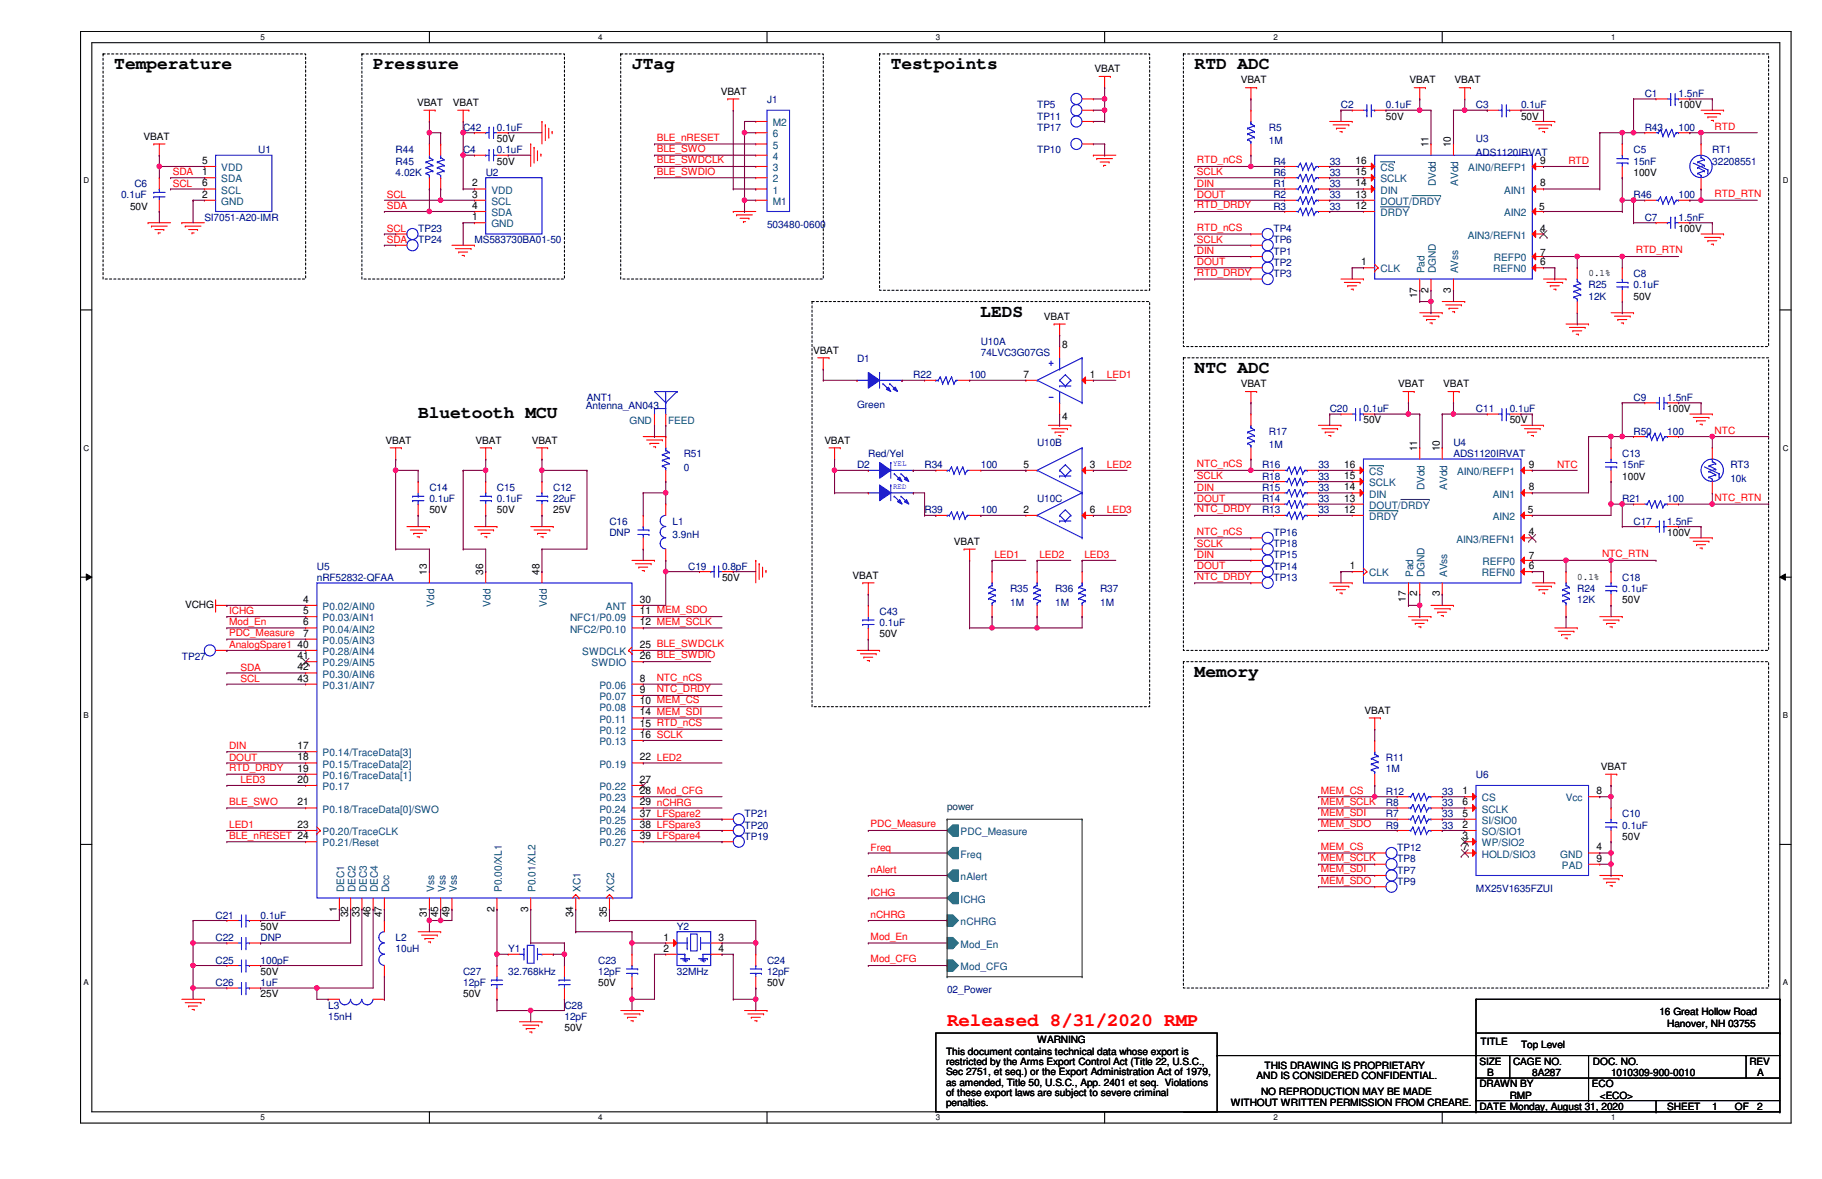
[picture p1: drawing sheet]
<svg xmlns="http://www.w3.org/2000/svg" width="432mm" height="279mm" viewBox="0 0 432 279" stroke-linecap="round" stroke-linejoin="round" font-family="sans-serif">
<defs><g id="words">
<text font-size="4.5" fill="#f00" x="224.5" y="243.2">Released 8/31/2020 RMP</text>
<g font-size="4.2">
<text x="27.1" y="16.3">Temperature</text>
<text x="88.4" y="16.3">Pressure</text>
<text x="149.8" y="16.3">JTag</text>
<text x="211.1" y="16.3">Testpoints</text>
<text x="283.1" y="16.3">RTD ADC</text>
<text x="232.3" y="75">LEDS</text>
<text x="283.1" y="88.3">NTC ADC</text>
<text x="99.1" y="99">Bluetooth MCU</text>
<text x="283.1" y="160.4">Memory</text>
</g>
<g font-size="2.4">
<text x="259.4" y="17.1">VBAT</text>
<text x="170.8" y="22.4">VBAT</text>
<text x="294" y="19.8">VBAT</text>
<text x="334.1" y="19.8">VBAT</text>
<text x="344.7" y="19.8">VBAT</text>
<text x="98.8" y="25.1">VBAT</text>
<text x="107.4" y="25.1">VBAT</text>
<text x="328.5" y="28.3">50V</text>
<text x="360.5" y="28.3">50V</text>
<text x="397.8" y="25.7">100V</text>
<text x="34" y="33.1">VBAT</text>
<text x="117.8" y="33.7">50V</text>
<text x="338.5" y="34.9" transform="rotate(-90 338.5 34.9)">11</text>
<text x="343.9" y="34.9" transform="rotate(-90 343.9 34.9)">10</text>
<text x="47.9" y="41.5">1</text>
<text x="47.9" y="38.9">5</text>
<text x="117.8" y="39">50V</text>
<text x="321.2" y="38.9">16</text>
<text x="321.2" y="41.5">15</text>
<text x="365" y="38.9">9</text>
<text x="387.1" y="41.7">100V</text>
<text x="47.9" y="46.9">2</text>
<text x="47.9" y="44.2">6</text>
<text x="111.9" y="44.2">2</text>
<text x="111.9" y="46.9">3</text>
<text x="321.2" y="46.9">13</text>
<text x="321.2" y="44.2">14</text>
<text x="365" y="44.2">8</text>
<text x="30.8" y="49.7">50V</text>
<text x="111.9" y="52.2">1</text>
<text x="111.9" y="49.5">4</text>
<text x="321.2" y="49.5">12</text>
<text x="364.7" y="49.7">5</text>
<text x="365" y="54.9">4</text>
<text x="397.8" y="55">100V</text>
<text x="322.6" y="62.9">1</text>
<text x="365" y="60.6">7</text>
<text x="365" y="62.9">6</text>
<text x="376.5" y="65.4">0.1%</text>
<text x="335.9" y="70.7" transform="rotate(-90 335.9 70.7)">17</text>
<text x="338.5" y="69.3" transform="rotate(-90 338.5 69.3)">2</text>
<text x="343.9" y="69.3" transform="rotate(-90 343.9 69.3)">3</text>
<text x="387.1" y="71">50V</text>
<text x="247.4" y="75.8">VBAT</text>
<text x="192.7" y="83.8">VBAT</text>
<text x="251.7" y="82.4">8</text>
<text x="242.6" y="89.5">7</text>
<text x="258.3" y="89.5">1</text>
<text x="294" y="91.8">VBAT</text>
<text x="331.4" y="91.8">VBAT</text>
<text x="342.1" y="91.8">VBAT</text>
<text x="251.7" y="99.5">4</text>
<text x="323.1" y="100.3">50V</text>
<text x="357.8" y="100.3">50V</text>
<text x="395.1" y="97.7">100V</text>
<text x="91.4" y="105.1">VBAT</text>
<text x="112.7" y="105.1">VBAT</text>
<text x="126" y="105.1">VBAT</text>
<text x="195.4" y="105.1">VBAT</text>
<text x="335.9" y="106.9" transform="rotate(-90 335.9 106.9)">11</text>
<text x="341.2" y="106.9" transform="rotate(-90 341.2 106.9)">10</text>
<text x="242.6" y="110.9">5</text>
<text x="258.3" y="110.9">3</text>
<text x="318.6" y="110.9">16</text>
<text x="318.6" y="113.5">15</text>
<text x="362.3" y="110.9">9</text>
<text x="384.5" y="113.7">100V</text>
<text x="318.6" y="118.9">13</text>
<text x="318.6" y="116.2">14</text>
<text x="362.3" y="116.2">8</text>
<text x="101.8" y="121.7">50V</text>
<text x="117.8" y="121.7">50V</text>
<text x="131.1" y="121.7">25V</text>
<text x="242.6" y="121.5">2</text>
<text x="258.3" y="121.5">6</text>
<text x="318.6" y="121.5">12</text>
<text x="362.1" y="121.7">5</text>
<text x="226.1" y="129.1">VBAT</text>
<text x="362.3" y="126.9">4</text>
<text x="395.1" y="127">100V</text>
<text x="101.2" y="136.3" transform="rotate(-90 101.2 136.3)">13</text>
<text x="114.5" y="136.3" transform="rotate(-90 114.5 136.3)">36</text>
<text x="127.8" y="136.3" transform="rotate(-90 127.8 136.3)">48</text>
<text x="171.1" y="137.7">50V</text>
<text x="202.1" y="137.1">VBAT</text>
<text x="319.9" y="134.9">1</text>
<text x="362.3" y="132.6">7</text>
<text x="362.3" y="134.9">6</text>
<text x="373.8" y="137.4">0.1%</text>
<text x="71.9" y="142.9">4</text>
<text x="151.6" y="142.9">30</text>
<text x="333.2" y="142.7" transform="rotate(-90 333.2 142.7)">17</text>
<text x="335.9" y="141.4" transform="rotate(-90 335.9 141.4)">2</text>
<text x="341.2" y="141.4" transform="rotate(-90 341.2 141.4)">3</text>
<text x="384.5" y="143">50V</text>
<text x="43.9" y="144.1">VCHG</text>
<text x="71.9" y="145.5">5</text>
<text x="71.9" y="148.2">6</text>
<text x="151.6" y="145.5">11 MEM_SDO</text>
<text x="151.6" y="148.2">12 MEM_SCLK</text>
<text x="70.5" y="153.5">40</text>
<text x="71.9" y="150.9">7</text>
<text x="151.6" y="153.5">25 BLE_SWDCLK</text>
<text x="208.4" y="151">50V</text>
<text x="70.5" y="156.2">41</text>
<text x="70.5" y="158.9">42</text>
<text x="70.5" y="161.5">43</text>
<text x="151.6" y="161.5">8</text>
<text x="151.6" y="156.2">26 BLE_SWDIO</text>
<text x="151.6" y="164.2">9</text>
<text x="151.6" y="166.9">10 MEM_CS</text>
<text x="151.6" y="169.5">14 MEM_SDI</text>
<text x="151.6" y="172.2">15 RTD_nCS</text>
<text x="323.4" y="169.1">VBAT</text>
<text x="70.5" y="177.5">17</text>
<text x="151.6" y="174.9">16 SCLK</text>
<text x="70.5" y="180.2">18</text>
<text x="70.5" y="182.9">19</text>
<text x="70.5" y="185.5">20</text>
<text x="151.6" y="180.2">22 LED2</text>
<text x="151.6" y="185.5">27</text>
<text x="379.4" y="182.5">VBAT</text>
<text x="70.5" y="190.9">21</text>
<text x="151.6" y="188.2">28 Mod_CFG</text>
<text x="151.6" y="190.9">29 nCHRG</text>
<text x="346.6" y="188.2">1</text>
<text x="346.6" y="190.9">6</text>
<text x="378.3" y="188.2">8</text>
<text x="70.5" y="196.2">23</text>
<text x="151.6" y="193.5">37 LFSpare2</text>
<text x="151.6" y="196.2">38 LFSpare3</text>
<text x="346.6" y="193.5">5</text>
<text x="346.6" y="196.2">2</text>
<text x="151.6" y="198.9">39 LFSpare4</text>
<text x="346.6" y="201.5">7</text>
<text x="346.6" y="198.9">3</text>
<text x="378.3" y="201.5">4</text>
<text x="384.5" y="199">50V</text>
<text x="378.3" y="204.2">9</text>
<text x="61.8" y="220.3">50V</text>
<text x="79.8" y="216" transform="rotate(-90 79.8 216)">1</text>
<text x="82.5" y="217.4" transform="rotate(-90 82.5 217.4)">32</text>
<text x="85.2" y="217.4" transform="rotate(-90 85.2 217.4)">33</text>
<text x="87.8" y="217.4" transform="rotate(-90 87.8 217.4)">46</text>
<text x="90.5" y="217.4" transform="rotate(-90 90.5 217.4)">47</text>
<text x="101.2" y="217.4" transform="rotate(-90 101.2 217.4)">31</text>
<text x="103.8" y="217.4" transform="rotate(-90 103.8 217.4)">45</text>
<text x="106.5" y="217.4" transform="rotate(-90 106.5 217.4)">49</text>
<text x="117.2" y="216" transform="rotate(-90 117.2 216)">2</text>
<text x="125.2" y="216" transform="rotate(-90 125.2 216)">3</text>
<text x="135.8" y="217.4" transform="rotate(-90 135.8 217.4)">34</text>
<text x="143.8" y="217.4" transform="rotate(-90 143.8 217.4)">35</text>
<text x="157.2" y="222.9">1</text>
<text x="157.2" y="225.6">2</text>
<text x="170.3" y="225.6">4</text>
<text x="170.3" y="222.9">3</text>
<text x="61.8" y="231">50V</text>
<text x="141.8" y="233.7">50V</text>
<text x="181.8" y="233.7">50V</text>
<text x="61.8" y="236.3">25V</text>
<text x="109.8" y="236.3">50V</text>
<text x="133.8" y="244.3">50V</text>
<text x="393.3" y="240.6">16 Great Hollow Road</text>
<text x="395.1" y="243.3">Hanover, NH 03755</text>
<text x="224.2" y="249.9">This document contains technical data whose export is</text>
<text x="245.8" y="247.3">WARNING</text>
<text x="350.9" y="247.6">TITLE</text>
<text x="360.5" y="248.4">Top Level</text>
<text x="224.2" y="252.4">restricted by the Arms Export Control Act (Title 22, U.S.C.,</text>
<text x="224.2" y="254.8">Sec 2751, et seq.) or the Export Administration Act of 1979,</text>
<text x="224.2" y="257.3">as amended, Title 50, U.S.C., App. 2401 et seq. Violations</text>
<text x="297.8" y="255.8">AND IS CONSIDERED CONFIDENTIAL.</text>
<text x="299.7" y="253.4">THIS DRAWING IS PROPRIETARY</text>
<text x="350.6" y="252.3">SIZE</text>
<text x="350.6" y="257.7">DRAWN BY</text>
<text x="352.5" y="255">B</text>
<text x="358.6" y="252.3">CAGE NO.</text>
<text x="363.1" y="255">8A287</text>
<text x="377.3" y="257.7">ECO</text>
<text x="377.5" y="252.3">DOC. NO.</text>
<text x="381.8" y="255">1010309-900-0010</text>
<text x="414.6" y="252.3">REV</text>
<text x="416.5" y="255">A</text>
<text x="224.2" y="259.8">of these export laws are subject to severe criminal</text>
<text x="224.2" y="262.2">penalties.</text>
<text x="291.7" y="262.2">WITHOUT WRITTEN PERMISSION FROM CREARE.</text>
<text x="298.9" y="259.5">NO REPRODUCTION MAY BE MADE</text>
<text x="350.6" y="263">DATE Monday, August 31, 2020</text>
<text x="357.8" y="260.3">RMP</text>
<text x="379.1" y="260.3">&lt;ECO&gt;</text>
<text x="395.1" y="263">SHEET</text>
<text x="405.8" y="263">1</text>
<text x="411.1" y="263">OF</text>
<text x="416.5" y="263">2</text>
</g>
<g font-size="2.4" fill="#000080">
<text x="389.8" y="23">C1</text>
<text x="397.8" y="23">1.5nF</text>
<text x="181.8" y="24.3">J1</text>
<text x="245.8" y="25.7">TP5</text>
<text x="245.8" y="28.3">TP11</text>
<text x="317.8" y="25.7">C2</text>
<text x="328.5" y="25.7">0.1uF</text>
<text x="349.8" y="25.7">C3</text>
<text x="360.5" y="25.7">0.1uF</text>
<text x="109.8" y="31">C42</text>
<text x="117.8" y="31">0.1uF</text>
<text x="245.8" y="31">TP17</text>
<text x="300.7" y="31">R5</text>
<text x="300.7" y="34.2">1M</text>
<text x="349.8" y="33.7">U3</text>
<text x="389.8" y="31">R43</text>
<text x="397.8" y="31">100</text>
<text x="61.2" y="36.3">U1</text>
<text x="93.8" y="36.3">R44</text>
<text x="93.8" y="39">R45</text>
<text x="93.8" y="41.7">4.02K</text>
<text x="109.8" y="36.3">C4</text>
<text x="115.1" y="41.7">U2</text>
<text x="117.8" y="36.3">0.1uF</text>
<text x="245.8" y="36.3">TP10</text>
<text x="301.8" y="41.7">R6</text>
<text x="301.8" y="39">R4</text>
<text x="315.1" y="41.7">33</text>
<text x="315.1" y="39">33</text>
<text x="349.8" y="36.9">ADS1120IRVAT</text>
<text x="387.1" y="36.3">C5</text>
<text x="387.1" y="39">15nF</text>
<text x="405.8" y="36.3">RT1</text>
<text x="405.8" y="39">32208551</text>
<text x="28.7" y="47">0.1uF</text>
<text x="31.9" y="44.3">C6</text>
<text x="301.8" y="44.3">R1</text>
<text x="301.8" y="47">R2</text>
<text x="315.1" y="44.3">33</text>
<text x="315.1" y="47">33</text>
<text x="387.1" y="47">R46</text>
<text x="397.8" y="47">100</text>
<text x="48.4" y="52.3">SI7051-A20-IMR</text>
<text x="181.8" y="53.9">503480-0600</text>
<text x="301.8" y="49.7">R3</text>
<text x="315.1" y="49.7">33</text>
<text x="389.8" y="52.3">C7</text>
<text x="397.8" y="52.3">1.5nF</text>
<text x="99.1" y="57.7">TP24</text>
<text x="99.1" y="55">TP23</text>
<text x="112.4" y="57.7">MS583730BA01-50</text>
<text x="301.8" y="55">TP4</text>
<text x="301.8" y="57.7">TP6</text>
<text x="301.8" y="60.3">TP1</text>
<text x="301.8" y="63">TP2</text>
<text x="301.8" y="65.7">TP3</text>
<text x="387.1" y="65.7">C8</text>
<text x="376.5" y="68.3">R25</text>
<text x="376.5" y="71">12K</text>
<text x="387.1" y="68.3">0.1uF</text>
<text x="232.5" y="81.7">U10A</text>
<text x="203.1" y="85.7">D1</text>
<text x="216.5" y="89.7">R22</text>
<text x="229.8" y="89.7">100</text>
<text x="232.5" y="84.3">74LVC3G07GS</text>
<text x="139.1" y="95">ANT1</text>
<text x="387.1" y="95">C9</text>
<text x="395.1" y="95">1.5nF</text>
<text x="138.9" y="96.9">Antenna_AN043</text>
<text x="203.1" y="96.6">Green</text>
<text x="315.1" y="97.7">C20</text>
<text x="323.1" y="97.7">0.1uF</text>
<text x="349.8" y="97.7">C11</text>
<text x="357.8" y="97.7">0.1uF</text>
<text x="245.8" y="105.7">U10B</text>
<text x="300.7" y="103">R17</text>
<text x="300.7" y="106.2">1M</text>
<text x="344.5" y="105.7">U4</text>
<text x="387.1" y="103">R50</text>
<text x="395.1" y="103">100</text>
<text x="162.1" y="108.3">R51</text>
<text x="162.1" y="111.5">0</text>
<text x="203.1" y="111">D2</text>
<text x="205.8" y="108.3">Red/Yel</text>
<text x="219.1" y="111">R34</text>
<text x="232.5" y="111">100</text>
<text x="299.1" y="113.7">R18</text>
<text x="299.1" y="111">R16</text>
<text x="312.5" y="113.7">33</text>
<text x="312.5" y="111">33</text>
<text x="344.5" y="108.3">ADS1120IRVAT</text>
<text x="384.5" y="108.3">C13</text>
<text x="384.5" y="111">15nF</text>
<text x="410.1" y="111">RT3</text>
<text x="101.8" y="116.3">C14</text>
<text x="101.8" y="119">0.1uF</text>
<text x="117.8" y="116.3">C15</text>
<text x="117.8" y="119">0.1uF</text>
<text x="131.1" y="116.3">C12</text>
<text x="131.1" y="119">22uF</text>
<text x="245.8" y="119">U10C</text>
<text x="299.1" y="116.3">R15</text>
<text x="299.1" y="119">R14</text>
<text x="312.5" y="116.3">33</text>
<text x="312.5" y="119">33</text>
<text x="384.5" y="119">R21</text>
<text x="395.1" y="119">100</text>
<text x="410.1" y="114.2">10k</text>
<text x="144.4" y="124.3">C16</text>
<text x="159.4" y="124.3">L1</text>
<text x="219.1" y="121.7">R39</text>
<text x="232.5" y="121.7">100</text>
<text x="299.1" y="121.7">R13</text>
<text x="312.5" y="121.7">33</text>
<text x="387.1" y="124.3">C17</text>
<text x="395.1" y="124.3">1.5nF</text>
<text x="144.4" y="127">DNP</text>
<text x="159.4" y="127.5">3.9nH</text>
<text x="301.8" y="129.7">TP18</text>
<text x="301.8" y="127">TP16</text>
<text x="75.1" y="135">U5</text>
<text x="75.1" y="137.7">nRF52832-QFAA</text>
<text x="163.1" y="135">C19</text>
<text x="171.1" y="135">0.8pF</text>
<text x="301.8" y="137.7">TP13</text>
<text x="301.8" y="132.3">TP15</text>
<text x="301.8" y="135">TP14</text>
<text x="384.5" y="137.7">C18</text>
<text x="239.4" y="140.3">R35</text>
<text x="239.4" y="143.6">1M</text>
<text x="250.1" y="140.3">R36</text>
<text x="250.1" y="143.6">1M</text>
<text x="260.7" y="140.3">R37</text>
<text x="260.7" y="143.6">1M</text>
<text x="373.8" y="140.3">R24</text>
<text x="373.8" y="143">12K</text>
<text x="384.5" y="140.3">0.1uF</text>
<text x="208.4" y="145.7">C43</text>
<text x="208.4" y="148.3">0.1uF</text>
<text x="43.1" y="156.3">TP27</text>
<text x="328.5" y="180.3">R11</text>
<text x="328.5" y="183">1M</text>
<text x="349.8" y="184.4">U6</text>
<text x="328.5" y="188.3">R12</text>
<text x="328.5" y="191">R8</text>
<text x="341.8" y="188.3">33</text>
<text x="341.8" y="191">33</text>
<text x="176.4" y="193.7">TP21</text>
<text x="176.4" y="196.3">TP20</text>
<text x="328.5" y="196.3">R9</text>
<text x="328.5" y="193.7">R7</text>
<text x="341.8" y="196.3">33</text>
<text x="341.8" y="193.7">33</text>
<text x="384.5" y="193.7">C10</text>
<text x="384.5" y="196.3">0.1uF</text>
<text x="176.4" y="199">TP19</text>
<text x="331.1" y="201.7">TP12</text>
<text x="331.1" y="207">TP7</text>
<text x="331.1" y="209.7">TP9</text>
<text x="331.1" y="204.3">TP8</text>
<text x="349.8" y="211.3">MX25V1635FZUI</text>
<text x="51.1" y="217.7">C21</text>
<text x="61.8" y="217.7">0.1uF</text>
<text x="160.4" y="220.3">Y2</text>
<text x="51.1" y="223">C22</text>
<text x="61.8" y="223">DNP</text>
<text x="93.8" y="223">L2</text>
<text x="93.8" y="225.7">10uH</text>
<text x="120.4" y="225.7">Y1</text>
<text x="51.1" y="228.3">C25</text>
<text x="51.1" y="233.7">C26</text>
<text x="61.8" y="228.3">100pF</text>
<text x="61.8" y="233.7">1uF</text>
<text x="109.8" y="231">C27</text>
<text x="109.8" y="233.7">12pF</text>
<text x="120.4" y="231">32.768kHz</text>
<text x="141.8" y="228.3">C23</text>
<text x="141.8" y="231">12pF</text>
<text x="160.4" y="231">32MHz</text>
<text x="181.8" y="228.3">C24</text>
<text x="181.8" y="231">12pF</text>
<text x="77.8" y="239">L3</text>
<text x="133.8" y="239">C28</text>
<text x="224.5" y="235.3">02_Power</text>
<text x="77.8" y="241.7">15nH</text>
<text x="133.8" y="241.7">12pF</text>
</g>
<g font-size="2.4" fill="#004080">
<text x="183.1" y="29.9">M2</text>
<text x="183.1" y="35.2">5</text>
<text x="183.1" y="32.6">6</text>
<text x="52.5" y="40.6">VDD</text>
<text x="183.1" y="40.6">3</text>
<text x="183.1" y="37.9">4</text>
<text x="327.2" y="40.6">CS</text>
<text x="348" y="40.6">AIN0/REFP1</text>
<text x="52.5" y="43.2">SDA</text>
<text x="52.5" y="45.9">SCL</text>
<text x="116.5" y="45.9">VDD</text>
<text x="183.1" y="45.9">1</text>
<text x="183.1" y="43.2">2</text>
<text x="327.2" y="43.2">SCLK</text>
<text x="327.2" y="45.9">DIN</text>
<text x="340.3" y="44.2" transform="rotate(-90 340.3 44.2)">DVdd</text>
<text x="345.6" y="44.1" transform="rotate(-90 345.6 44.1)">AVdd</text>
<text x="356.4" y="45.9">AIN1</text>
<text x="52.5" y="48.6">GND</text>
<text x="116.5" y="53.9">GND</text>
<text x="116.5" y="48.6">SCL</text>
<text x="116.5" y="51.2">SDA</text>
<text x="183.1" y="48.6">M1</text>
<text x="327.2" y="51.2">DRDY</text>
<text x="327.2" y="48.6">DOUT/DRDY</text>
<text x="356.4" y="51.2">AIN2</text>
<text x="347.9" y="56.6">AIN3/REFN1</text>
<text x="327.2" y="64.6">CLK</text>
<text x="337.6" y="64.8" transform="rotate(-90 337.6 64.8)">Pad</text>
<text x="340.3" y="64.8" transform="rotate(-90 340.3 64.8)">DGND</text>
<text x="345.6" y="64.8" transform="rotate(-90 345.6 64.8)">AVss</text>
<text x="353.9" y="64.6">REFN0</text>
<text x="354" y="61.9">REFP0</text>
<text x="149.2" y="100.6">GND</text>
<text x="158.3" y="100.6">FEED</text>
<text x="324.5" y="112.6">CS</text>
<text x="345.3" y="112.6">AIN0/REFP1</text>
<text x="324.5" y="115.2">SCLK</text>
<text x="324.5" y="117.9">DIN</text>
<text x="337.6" y="116.2" transform="rotate(-90 337.6 116.2)">DVdd</text>
<text x="342.9" y="116.1" transform="rotate(-90 342.9 116.1)">AVdd</text>
<text x="353.8" y="117.9">AIN1</text>
<text x="324.5" y="123.2">DRDY</text>
<text x="324.5" y="120.6">DOUT/DRDY</text>
<text x="353.8" y="123.2">AIN2</text>
<text x="345.2" y="128.6">AIN3/REFN1</text>
<text x="324.5" y="136.6">CLK</text>
<text x="334.9" y="136.8" transform="rotate(-90 334.9 136.8)">Pad</text>
<text x="337.6" y="136.8" transform="rotate(-90 337.6 136.8)">DGND</text>
<text x="342.9" y="136.8" transform="rotate(-90 342.9 136.8)">AVss</text>
<text x="351.2" y="136.6">REFN0</text>
<text x="351.3" y="133.9">REFP0</text>
<text x="102.9" y="143.8" transform="rotate(-90 102.9 143.8)">Vdd</text>
<text x="116.2" y="143.8" transform="rotate(-90 116.2 143.8)">Vdd</text>
<text x="129.6" y="143.8" transform="rotate(-90 129.6 143.8)">Vdd</text>
<text x="76.5" y="144.6">P0.02/AIN0</text>
<text x="76.5" y="147.2">P0.03/AIN1</text>
<text x="76.5" y="149.9">P0.04/AIN2</text>
<text x="135.1" y="147.2">NFC1/P0.09</text>
<text x="135.1" y="149.9">NFC2/P0.10</text>
<text x="143.6" y="144.6">ANT</text>
<text x="76.5" y="152.6">P0.05/AIN3</text>
<text x="76.5" y="155.2">P0.28/AIN4</text>
<text x="138" y="155.2">SWDCLK</text>
<text x="76.5" y="157.9">P0.29/AIN5</text>
<text x="76.5" y="160.6">P0.30/AIN6</text>
<text x="140.2" y="157.9">SWDIO</text>
<text x="76.5" y="163.2">P0.31/AIN7</text>
<text x="142.1" y="163.2">P0.06</text>
<text x="142.1" y="165.9">P0.07</text>
<text x="142.1" y="168.6">P0.08</text>
<text x="142.1" y="171.2">P0.11</text>
<text x="142.1" y="173.9">P0.12</text>
<text x="76.5" y="179.2">P0.14/TraceData[3]</text>
<text x="142.1" y="176.6">P0.13</text>
<text x="76.5" y="181.9">P0.15/TraceData[2]</text>
<text x="76.5" y="184.6">P0.16/TraceData[1]</text>
<text x="142.1" y="181.9">P0.19</text>
<text x="76.5" y="187.2">P0.17</text>
<text x="142.1" y="187.2">P0.22</text>
<text x="142.1" y="189.9">P0.23</text>
<text x="351.2" y="189.9">CS</text>
<text x="371.1" y="189.9">Vcc</text>
<text x="76.5" y="192.6">P0.18/TraceData[0]/SWO</text>
<text x="76.5" y="197.9">P0.20/TraceCLK</text>
<text x="142.1" y="192.6">P0.24</text>
<text x="142.1" y="195.2">P0.25</text>
<text x="142.1" y="197.9">P0.26</text>
<text x="227.7" y="197.9">PDC_Measure</text>
<text x="351.2" y="192.6">SCLK</text>
<text x="351.2" y="195.2">SI/SIO0</text>
<text x="351.2" y="197.9">SO/SIO1</text>
<text x="76.5" y="200.6">P0.21/Reset</text>
<text x="142.1" y="200.6">P0.27</text>
<text x="227.7" y="203.2">Freq</text>
<text x="351.2" y="203.2">HOLD/SIO3</text>
<text x="351.2" y="200.6">WP/SIO2</text>
<text x="369.8" y="203.2">GND</text>
<text x="227.7" y="208.6">nAlert</text>
<text x="370.2" y="205.9">PAD</text>
<text x="81.6" y="211.5" transform="rotate(-90 81.6 211.5)">DEC1</text>
<text x="84.2" y="211.5" transform="rotate(-90 84.2 211.5)">DEC2</text>
<text x="86.9" y="211.5" transform="rotate(-90 86.9 211.5)">DEC3</text>
<text x="89.6" y="211.5" transform="rotate(-90 89.6 211.5)">DEC4</text>
<text x="92.2" y="211.5" transform="rotate(-90 92.2 211.5)">Dcc</text>
<text x="102.9" y="211.5" transform="rotate(-90 102.9 211.5)">Vss</text>
<text x="105.6" y="211.5" transform="rotate(-90 105.6 211.5)">Vss</text>
<text x="108.2" y="211.5" transform="rotate(-90 108.2 211.5)">Vss</text>
<text x="118.9" y="211.5" transform="rotate(-90 118.9 211.5)">P0.00/XL1</text>
<text x="126.9" y="211.5" transform="rotate(-90 126.9 211.5)">P0.01/XL2</text>
<text x="137.6" y="211.5" transform="rotate(-90 137.6 211.5)">XC1</text>
<text x="145.6" y="211.5" transform="rotate(-90 145.6 211.5)">XC2</text>
<text x="227.7" y="213.9">ICHG</text>
<text x="227.7" y="219.2">nCHRG</text>
<text x="227.7" y="224.6">Mod_En</text>
<text x="227.7" y="229.9">Mod_CFG</text>
</g>
<g font-size="2.4" fill="#f00">
<text x="155.7" y="33.4">BLE_nRESET</text>
<text x="406.4" y="30.9">RTD</text>
<text x="41" y="41.6">SDA</text>
<text x="155.7" y="38.7">BLE_SWDCLK</text>
<text x="155.7" y="41.4">BLE_SWDIO</text>
<text x="155.7" y="36">BLE_SWO</text>
<text x="283.7" y="38.7">RTD_nCS</text>
<text x="283.7" y="41.6">SCLK</text>
<text x="371.7" y="38.9">RTD</text>
<text x="41" y="44.2">SCL</text>
<text x="91.7" y="46.9">SCL</text>
<text x="283.7" y="44.2">DIN</text>
<text x="283.7" y="46.9">DOUT</text>
<text x="406.4" y="46.7">RTD_RTN</text>
<text x="91.7" y="49.6">SDA</text>
<text x="283.7" y="49.4">RTD_DRDY</text>
<text x="91.7" y="54.9">SCL</text>
<text x="91.7" y="57.6">SDA</text>
<text x="283.7" y="54.7">RTD_nCS</text>
<text x="283.7" y="57.6">SCLK</text>
<text x="283.7" y="60.2">DIN</text>
<text x="283.7" y="62.9">DOUT</text>
<text x="283.7" y="65.4">RTD_DRDY</text>
<text x="387.7" y="60">RTD_RTN</text>
<text x="262.3" y="89.6">LED1</text>
<text x="406.4" y="102.9">NTC</text>
<text x="262.3" y="110.9">LED2</text>
<text x="283.7" y="113.6">SCLK</text>
<text x="283.7" y="110.7">NTC_nCS</text>
<text x="369" y="110.9">NTC</text>
<text x="283.7" y="116.2">DIN</text>
<text x="283.7" y="118.9">DOUT</text>
<text x="406.4" y="118.7">NTC_RTN</text>
<text x="262.3" y="121.6">LED3</text>
<text x="283.7" y="121.4">NTC_DRDY</text>
<text x="283.7" y="129.6">SCLK</text>
<text x="283.7" y="126.7">NTC_nCS</text>
<text x="235.7" y="132.2">LED1</text>
<text x="246.3" y="132.2">LED2</text>
<text x="257" y="132.2">LED3</text>
<text x="283.7" y="132.2">DIN</text>
<text x="283.7" y="134.9">DOUT</text>
<text x="283.7" y="137.4">NTC_DRDY</text>
<text x="379.7" y="132">NTC_RTN</text>
<text x="54.3" y="148">Mod_En</text>
<text x="54.3" y="145.6">ICHG</text>
<text x="54.3" y="150.7">PDC_Measure</text>
<text x="54.3" y="153.6">AnalogSpare1</text>
<text x="57" y="161.6">SCL</text>
<text x="57" y="158.9">SDA</text>
<text x="155.7" y="161.4">NTC_nCS</text>
<text x="155.7" y="164">NTC_DRDY</text>
<text x="54.3" y="177.6">DIN</text>
<text x="54.3" y="182.7">RTD_DRDY</text>
<text x="54.3" y="180.3">DOUT</text>
<text x="57" y="185.6">LED3</text>
<text x="54.3" y="190.7">BLE_SWO</text>
<text x="313" y="188">MEM_CS</text>
<text x="313" y="190.7">MEM_SCLK</text>
<text x="54.3" y="196.3">LED1</text>
<text x="206.3" y="196">PDC_Measure</text>
<text x="313" y="193.4">MEM_SDI</text>
<text x="313" y="196">MEM_SDO</text>
<text x="54.3" y="198.7">BLE_nRESET 24</text>
<text x="206.3" y="201.6">Freq</text>
<text x="313" y="201.4">MEM_CS</text>
<text x="206.3" y="206.9">nAlert</text>
<text x="313" y="204">MEM_SCLK</text>
<text x="313" y="206.7">MEM_SDI</text>
<text x="313" y="209.4">MEM_SDO</text>
<text x="206.3" y="212.3">ICHG</text>
<text x="206.3" y="217.6">nCHRG</text>
<text x="206.3" y="222.7">Mod_En</text>
<text x="206.3" y="228">Mod_CFG</text>
</g>
<g font-size="2.4" fill="#00f">
<text x="248.5" y="86.7">+</text>
<text x="248.5" y="94.7">-</text>
</g>
<text font-size="2.4" fill="#004040" x="224.5" y="192.1">power</text>
<g font-size="1.9">
<text x="61.8" y="9.4">5</text>
<text x="141.8" y="9.4">4</text>
<text x="221.8" y="9.4">3</text>
<text x="301.8" y="9.4">2</text>
<text x="381.8" y="9.4">1</text>
<text x="19.8" y="43.5">D</text>
<text x="422.5" y="43.5">D</text>
<text x="19.8" y="106.8">C</text>
<text x="422.5" y="106.8">C</text>
<text x="19.8" y="170.1">B</text>
<text x="422.5" y="170.1">B</text>
<text x="19.8" y="233.5">A</text>
<text x="422.5" y="233.5">A</text>
<text x="61.8" y="265.5">5</text>
<text x="141.8" y="265.5">4</text>
<text x="221.8" y="265.5">3</text>
<text x="301.8" y="265.5">2</text>
<text x="381.8" y="265.5">1</text>
</g>
<g font-size="1.9" fill="#00f">
<text x="211.7" y="110.5">YEL</text>
<text x="211.7" y="115.9">RED</text>
</g>
</g></defs>
<path d="M19.1 7.5h405.4v258.6h-405.4zM21.8 10.1h400v253.4h-400z" fill="none" stroke="#000" stroke-width=".25"/>
<g fill="#fff">
<path d="M61.8 7.7h1v2.2h-1z"/>
<path d="M61.8 263.8h1v2.1h-1z"/>
</g>
<path d="M101.8 7.5v2.6M101.8 263.5v2.6" fill="none" stroke="#000" stroke-width=".25"/>
<g fill="#fff">
<path d="M141.8 7.7h1v2.2h-1z"/>
<path d="M141.8 263.8h1v2.1h-1z"/>
</g>
<path d="M181.8 7.5v2.6M181.8 263.5v2.6" fill="none" stroke="#000" stroke-width=".25"/>
<g fill="#fff">
<path d="M221.8 7.7h1v2.2h-1z"/>
<path d="M221.8 263.8h1v2.1h-1z"/>
</g>
<path d="M261.8 7.5v2.6M261.8 263.5v2.6" fill="none" stroke="#000" stroke-width=".25"/>
<g fill="#fff">
<path d="M301.8 7.7h1v2.2h-1z"/>
<path d="M301.8 263.8h1v2.1h-1z"/>
</g>
<path d="M341.8 7.5v2.6M341.8 263.5v2.6" fill="none" stroke="#000" stroke-width=".25"/>
<g fill="#fff">
<path d="M381.8 7.7h1v2.2h-1z"/>
<path d="M381.8 263.8h1v2.1h-1z"/>
<path d="M19.8 41.8h1.3v2.1h-1.3z"/>
<path d="M422.5 41.8h1.3v2.1h-1.3z"/>
<path d="M19.8 105.1h1.3v2.1h-1.3z"/>
<path d="M422.5 105.1h1.3v2.1h-1.3z"/>
</g>
<path d="M19.1 73.4h2.7M421.8 73.4h2.7" fill="none" stroke="#000" stroke-width=".25"/>
<g fill="#fff">
<path d="M19.8 168.4h1.2v2.2h-1.2z"/>
<path d="M422.5 168.4h1.2v2.2h-1.2z"/>
</g>
<path d="M19.1 136.8h2.7M421.8 136.8h2.7" fill="none" stroke="#000" stroke-width=".25"/>
<path d="M20.4 136l1.4 .8-1.4 .7zM421.8 136.8l1.3-.8v1.5z" fill="#000"/>
<path d="M20.4 136l1.4 .8-1.4 .7zM421.8 136.8l1.3-.8v1.5z" fill="none" stroke="#000" stroke-width=".24"/>
<g fill="#fff">
<path d="M19.8 231.8h1.2v2.1h-1.2z"/>
<path d="M422.5 231.8h1.2v2.1h-1.2z"/>
</g>
<g fill="none" stroke="#000" stroke-width=".25">
<path d="M19.1 200.1h2.7M421.8 200.1h2.7M349.8 236.8h.1M349.8 236.8v26.7M349.8 236.8h72M421.8 236.8h.1M421.8 236.8v26.7M221.8 244.8h66.7v18.7h-66.7zM288.5 250.1h.1M288.5 250.1h133.3M349.8 250.1h.1M349.8 255.5h.1"/>
<path d="M349.8 244.8h72M349.8 255.5h72M357.8 255.5h.1M357.8 250.1v5.4M376.5 255.5h.1M376.5 250.1v10.7M413.8 250.1h.1M413.8 250.1v5.4M421.8 244.8h.1M280.5 263.5h141.3M349.8 260.8h.1M349.8 263.5h.1"/>
<path d="M349.8 260.8h72M376.5 260.8h.1M392.5 263.5h.1M392.5 260.8v2.7M421.8 263.5h.1"/>
</g>
<path d="M24.4 12.8h48v53.3h-48zM85.8 12.8h48v53.3h-48zM147.1 12.8h48v53.3h-48zM208.4 12.8h64.1v56h-64.1zM280.5 12.8h138.6v69.3h-138.6zM192.4 71.5h80.1v96h-80.1zM280.5 84.8h138.6v69.3h-138.6zM280.5 156.8h138.6v77.3h-138.6z" fill="none" stroke="#000" stroke-width=".25" stroke-dasharray=".5 .5"/>
<g fill="none" stroke="#f00" stroke-width=".25">
<path d="M260.5 18.1h2.6M261.8 18.1v2.7M263.1 18.1h.1M36.4 34.1h.1M36.4 34.1h2.7M37.8 36.8h.1M37.8 34.1v2.7M48.4 39.5h.1M48.4 39.5h2.7M100.5 26.1h2.6M101.8 28.8h.1M101.8 34.1h.1"/>
<path d="M101.8 26.1v2.7M101.8 34.1v2.7M103.1 26.1h.1M108.5 26.1h2.6M109.8 28.8h.1M109.8 26.1v2.7M111.1 26.1h.1M112.4 36.8h.1M112.4 36.8h2.7M117.8 36.8h2.6M120.4 36.8h.1M125.8 34.1h.1"/>
<path d="M125.8 34.1v5.4M126.6 34.9h.1M126.6 34.9v3.7M127.4 37.8h.1M127.4 35.7v2.1M128.2 36.5h.1M128.2 36.5v.5M128.4 28.8h.1M128.4 28.8v5.3M129.2 29.6h.1M129.2 29.6v3.7M130 32.5h.1"/>
<path d="M130 30.4v2.1M130.9 31.2h.1M130.9 31.2v.5M172.5 23.5h.1M172.5 23.5h2.6M173.8 26.1h.1M173.8 23.5v2.6M259.1 36.8h.1M259.1 36.8h5.4M259.9 37.6h.1M259.9 37.6h3.8M260.7 38.4h2.1"/>
<path d="M261.5 39.2h.1M261.5 39.2h.5M261.8 20.8h.1M262.8 38.4h.1M295.1 20.8h2.7M296.5 23.5h.1M296.5 20.8v2.7M297.8 20.8h.1M315.1 28.8h5.4M315.9 29.6h3.8M316.7 30.4h.1M316.7 30.4h2.2"/>
<path d="M317.5 31.2h.6M318.1 31.2h.1M319.7 29.6h.1M320.5 28.8h.1M335.2 20.8h2.6M336.5 23.5h.1M336.5 20.8v2.7M337.8 20.8h.1M345.8 20.8h2.7M347.1 23.5h.1M347.1 20.8v2.7M348.5 20.8h.1"/>
<path d="M363.1 28.8h5.4M363.9 29.6h3.8M364.7 30.4h.1M364.7 30.4h2.2M365.5 31.2h.6M366.1 31.2h.1M367.7 29.6h.1M368.5 28.8h.1M403.1 26.1h5.4M403.9 26.9h3.8M404.7 27.7h.1M404.7 27.7h2.2"/>
<path d="M405.6 28.5h.5M406.1 28.5h.1M407.7 26.9h.1M408.5 26.1h.1M35.1 52.8h.1M35.1 52.8h5.3M35.9 53.6h.1M35.9 53.6h3.7M36.7 54.4h2.1M37.5 55.2h.1M37.5 55.2h.5M38.8 54.4h.1"/>
<path d="M43.1 52.8h.1M43.1 52.8h5.3M43.9 53.6h.1M43.9 53.6h3.7M44.7 54.4h2.1M45.5 55.2h.1M45.5 55.2h.5M46.8 54.4h.1M48.4 42.1h.1M48.4 47.5h.1M48.4 44.8h.1M48.4 42.1h2.7"/>
<path d="M48.4 47.5h2.7M48.4 44.8h2.7M93.8 58.1h.1M93.8 58.1h2.6M101.8 44.8h.1M101.8 42.1v2.7M107.1 58.1h5.3M107.9 58.9h3.7M108.7 59.7h.1M108.7 59.7h2.1M111.6 58.9h.1M112.4 58.1h.1"/>
<path d="M173.8 50.1h.1M173.8 50.1h5.3M174.6 50.9h.1M174.6 50.9h3.7M175.4 51.7h2.1M176.2 52.5h.1M176.2 52.5h.5M177.5 51.7h.1M296.5 55.5h.1M296.5 55.5h2.6M403.1 55.5h5.4M403.9 56.3h3.8"/>
<path d="M404.7 57.1h.1M404.7 57.1h2.2M405.6 57.9h.5M406.1 57.9h.1M407.7 56.3h.1M408.5 55.5h.1M109.5 60.5h.5M110 60.5h.1M249.8 76.8h.1M249.8 76.8h2.7M251.1 79.5h.1M251.1 76.8v2.7"/>
<path d="M296.5 60.8h.1M296.5 63.5h.1M296.5 60.8h2.6M296.5 63.5h2.6M317.8 66.1h5.3M318.6 66.9h3.7M319.4 67.7h.1M319.4 67.7h2.1M320.2 68.5h.5M320.7 68.5h.1M322.3 66.9h.1M323.1 66.1h.1"/>
<path d="M336.5 74.1h5.3M337.3 74.9h3.7M338.1 75.7h.1M338.1 75.7h2.1M338.9 76.5h.5M339.4 76.5h.1M341 74.9h.1M341.8 74.1h.1M341.8 71.5h5.3M342.6 72.3h3.7M343.4 73.1h.1M343.4 73.1h2.1"/>
<path d="M344.2 73.9h.5M344.7 73.9h.1M346.3 72.3h.1M347.1 71.5h.1M365.8 66.1h5.3M366.6 66.9h3.7M367.4 67.7h.1M367.4 67.7h2.1M368.2 68.5h.5M368.7 68.5h.1M370.3 66.9h.1M371.1 66.1h.1"/>
<path d="M371.1 76.8h5.4M371.9 77.6h3.8M372.7 78.4h.1M372.7 78.4h2.2M373.5 79.2h.6M374.1 79.2h.1M375.7 77.6h.1M376.5 76.8h.1M381.8 74.1h5.3M382.6 74.9h3.7M383.4 75.7h.1M383.4 75.7h2.1"/>
<path d="M384.2 76.5h.5M384.7 76.5h.1M386.3 74.9h.1M387.1 74.1h.1M193.8 84.8h2.7M195.1 87.5h.1M195.1 84.8v2.7M196.5 84.8h.1M295.1 92.8h2.7M296.5 95.5h.1M296.5 92.8v2.7M297.8 92.8h.1"/>
<path d="M332.5 92.8h2.7M333.8 95.5h.1M333.8 92.8v2.7M335.2 92.8h.1M343.2 92.8h2.6M344.5 95.5h.1M344.5 92.8v2.7M345.8 92.8h.1M389.8 95.5h.1M389.8 95.5h2.7M395.1 95.5h2.7M397.8 95.5h.1"/>
<path d="M400.5 98.1h5.3M401.3 98.9h3.7M402.1 99.7h.1M402.1 99.7h2.1M405 98.9h.1M405.8 98.1h.1M92.5 106.1h2.6M93.8 108.8h.1M93.8 106.1v2.7M95.1 106.1h.1M113.8 106.1h2.7M115.1 108.8h.1"/>
<path d="M115.1 106.1v2.7M116.5 106.1h.1M127.1 106.1h2.7M128.4 108.8h.1M128.4 106.1v2.7M129.8 106.1h.1M152.4 103.5h5.4M153.2 104.3h3.8M154.1 105.1h.1M154.1 105.1h2.1M154.9 105.9h.5M155.4 105.9h.1"/>
<path d="M157 104.3h.1M157.8 103.5h.1M196.5 106.1h2.6M197.8 108.8h.1M197.8 106.1v2.7M199.1 106.1h.1M248.5 100.8h5.3M249.3 101.6h3.7M250.1 102.4h.1M250.1 102.4h2.1M250.9 103.2h.5M251.4 103.2h.1"/>
<path d="M253 101.6h.1M253.8 100.8h.1M301.8 114.1h.1M301.8 114.1h2.7M309.8 114.1h2.7M312.5 114.1h.1M312.5 100.8h5.3M313.3 101.6h3.7M314.1 102.4h.1M314.1 102.4h2.1M314.9 103.2h.5M315.4 103.2h.1"/>
<path d="M317 101.6h.1M317.8 100.8h.1M360.5 100.8h5.3M361.3 101.6h3.7M362.1 102.4h.1M362.1 102.4h2.1M362.9 103.2h.5M363.4 103.2h.1M365 101.6h.1M365.8 100.8h.1M381.8 106.1h.1M381.8 114.1h.1"/>
<path d="M381.8 106.1v2.7M381.8 111.5v2.6M402.9 100.5h.5M403.4 100.5h.1M96.4 124.8h5.4M97.2 125.6h3.8M98 126.4h.1M98 126.4h2.2M98.8 127.2h.6M99.4 127.2h.1M101 125.6h.1M101.8 124.8h.1"/>
<path d="M112.4 124.8h5.4M113.2 125.6h3.8M114 126.4h.1M114 126.4h2.2M114.9 127.2h.5M115.4 127.2h.1M117 125.6h.1M117.8 124.8h.1M125.8 124.8h5.3M126.6 125.6h3.7M127.4 126.4h.1M127.4 126.4h2.1"/>
<path d="M128.2 127.2h.5M128.7 127.2h.1M130.3 125.6h.1M131.1 124.8h.1M149.8 132.8h5.3M150.6 133.6h3.7M151.4 134.4h.1M151.4 134.4h2.1M152.2 135.2h.5M152.4 122.1h.1M152.4 130.1h.1M152.4 122.1v2.7"/>
<path d="M152.4 127.5v2.6M152.7 135.2h.1M154.3 133.6h.1M155.1 132.8h.1M179.1 132.8h.1M179.1 132.8v5.3M179.9 133.6h.1M179.9 133.6v3.7M180.7 136.5h.1M180.7 134.4v2.1M181.5 135.2h.1M181.5 135.2v.5"/>
<path d="M204.5 138.1h.1M204.5 138.1h2.6M205.8 138.1v2.7M228.5 130.1h.1M228.5 130.1h2.6M229.8 132.8h.1M229.8 130.1v2.7M315.1 138.1h5.4M315.9 138.9h3.8M316.7 139.7h.1M316.7 139.7h2.2M319.7 138.9h.1"/>
<path d="M320.5 138.1h.1M363.1 138.1h5.4M363.9 138.9h3.8M364.7 139.7h.1M364.7 139.7h2.2M367.7 138.9h.1M368.5 138.1h.1M400.5 127.5h5.3M401.3 128.3h3.7M402.1 129.1h.1M402.1 129.1h2.1M402.9 129.9h.5"/>
<path d="M403.4 129.9h.1M405 128.3h.1M405.8 127.5h.1M51.1 144.8h.1M51.1 143.5h2.7M51.1 142.2v2.6M53.8 143.5h.1M203.1 154.1h5.3M203.9 154.9h3.7M204.7 155.7h.1M204.7 155.7h2.1M205.5 156.5h.5"/>
<path d="M205.8 140.8h.1M206 156.5h.1M207.6 154.9h.1M208.4 154.1h.1M317.5 140.5h.6M318.1 140.5h.1M333.8 146.1h5.3M334.6 146.9h3.7M335.4 147.7h.1M335.4 147.7h2.1M336.2 148.5h.5M336.7 148.5h.1"/>
<path d="M338.3 146.9h.1M339.1 146.1h.1M339.1 143.5h5.4M339.9 144.3h3.8M340.7 145.1h.1M340.7 145.1h2.2M341.5 145.9h.6M342.1 145.9h.1M343.7 144.3h.1M344.5 143.5h.1M365.5 140.5h.6M366.1 140.5h.1"/>
<path d="M368.5 148.8h5.3M369.3 149.6h3.7M370.1 150.4h.1M370.1 150.4h2.1M370.9 151.2h.5M371.4 151.2h.1M373 149.6h.1M373.8 148.8h.1M379.1 146.1h5.4M379.9 146.9h3.8M380.7 147.7h.1M380.7 147.7h2.2"/>
<path d="M381.6 148.5h.5M382.1 148.5h.1M383.7 146.9h.1M384.5 146.1h.1M324.5 170.1h2.7M325.8 172.8h.1M325.8 170.1v2.7M327.2 170.1h.1M331.1 196.8h.1M331.1 188.8h.1M331.1 196.8h2.7M331.1 188.8h2.7"/>
<path d="M339.1 196.8h2.7M339.1 188.8h2.7M341.8 196.8h.1M341.8 188.8h.1M380.5 183.5h2.7M381.8 186.1h.1M381.8 183.5v2.6M383.2 183.5h.1M325.8 207.5h.1M325.8 207.5h2.7M379.1 207.5h5.4M379.9 208.3h3.8"/>
<path d="M380.7 209.1h.1M380.7 209.1h2.2M381.6 209.9h.5M382.1 209.9h.1M383.7 208.3h.1M384.5 207.5h.1M43.1 236.8h5.3M43.9 237.6h3.7M44.7 238.4h.1M44.7 238.4h2.1M45.5 239.2h.5M46 239.2h.1"/>
<path d="M47.6 237.6h.1M48.4 236.8h.1M99.1 220.8h5.3M99.9 221.6h3.7M100.7 222.4h.1M100.7 222.4h2.1M101.5 223.2h.5M102 223.2h.1M103.6 221.6h.1M104.4 220.8h.1M147.1 239.5h5.3M149.8 226.1h.1"/>
<path d="M149.8 234.1h.1M149.8 226.1v2.7M149.8 231.5v2.6M152.4 239.5h.1M176.4 239.5h5.4M181.8 239.5h.1M123.1 242.1h5.3M123.9 243h3.7M124.7 243.8h.1M124.7 243.8h2.1M125.5 244.6h.5M126 244.6h.1"/>
<path d="M127.6 243h.1M128.4 242.1h.1M147.9 240.3h3.7M148.7 241.1h.1M148.7 241.1h2.1M149.5 241.9h.5M150 241.9h.1M151.6 240.3h.1M177.2 240.3h3.8M178.1 241.1h.1M178.1 241.1h2.1M178.9 241.9h.5"/>
<path d="M179.4 241.9h.1M181 240.3h.1"/>
</g>
<g fill="none" stroke="#00f" stroke-width=".25">
<path d="M51.1 36.8h13.3v13.3h-13.3zM101 38.4h.1M101 39.7h.1M101 38.4l1.6 .8M101 39.7l1.6 .8M101.8 37.3h.1M101.8 37.3l.8 .5M101.8 36.8v.5M102.6 37.8h.1M102.6 39.2h.1M102.6 37.8l-1.6 .6M102.6 39.2l-1.6 .5"/>
<path d="M115.1 36.8h.1M115.1 36.8h.8M115.9 35.5h.1M115.9 35.5v2.6M117 36.8h.1M117 35.5h.1M117 36.8h.8M117 35.5v2.6M101 41.1h.1M101 41.1l.8 .5M101.8 41.6h.1M101.8 42.1h.1"/>
<path d="M101.8 41.6v.5M102.6 40.5h.1M102.6 40.5l-1.6 .6M392.5 95.5h.8M393.3 95.5h.1M393.3 96.8h.1M393.3 94.1v2.7M394.3 96.8h.1M394.3 94.1v2.7M394.3 95.5h.8M395.1 95.5h.1M304.5 114.1h.5"/>
<path d="M305 114.1h.1M305.5 113.3h.1M305.5 113.3l-.5 .8M305.5 113.3l.6 1.6M306.1 114.9h.1M306.9 113.3h.1M306.9 113.3l-.8 1.6M306.9 113.3l.5 1.6M307.4 114.9h.1M308.2 113.3h.1M308.2 113.3l-.8 1.6M308.2 113.3l.5 1.6"/>
<path d="M308.7 114.9h.1M309.2 114.1h.1M309.2 114.1l-.5 .8M309.2 114.1h.6M309.8 114.1h.1M380.5 109.6h2.7M380.5 110.7h2.7M381.8 110.7h.1M381.8 108.8h.1M381.8 108.8v.8M381.8 110.7v.8M383.2 109.6h.1"/>
<path d="M383.2 110.7h.1M151.1 125.6h2.7M151.1 126.7h2.7M152.4 126.7h.1M152.4 124.8h.1M152.4 124.8v.8M152.4 126.7v.8M153.8 125.6h.1M153.8 126.7h.1M333.8 196.8h.5M333.8 188.8h.5M334.3 196.8h.1"/>
<path d="M334.3 188.8h.1M334.9 196h.1M334.9 188h.1M334.9 196l-.6 .8M334.9 196l.5 1.6M334.9 188l-.6 .8M334.9 188l.5 1.6M335.4 197.6h.1M335.4 189.6h.1M336.2 196h.1M336.2 188h.1M336.2 196l-.8 1.6"/>
<path d="M336.2 196l.5 1.6M336.2 188l-.8 1.6M336.2 188l.5 1.6M336.7 197.6h.1M336.7 189.6h.1M337.5 196h.1M337.5 188h.1M337.5 196l-.8 1.6M337.5 196l.6 1.6M337.5 188l-.8 1.6M337.5 188l.6 1.6M338.1 197.6h.1"/>
<path d="M338.1 189.6h.1M338.6 196.8h.1M338.6 188.8h.1M338.6 196.8l-.5 .8M338.6 196.8h.5M338.6 188.8l-.5 .8M338.6 188.8h.5M339.1 196.8h.1M339.1 188.8h.1M148.5 229.6h2.6M148.5 230.7h2.6M149.8 230.7h.1"/>
<path d="M149.8 228.8h.1M149.8 228.8v.8M149.8 230.7v.8M151.1 229.6h.1M151.1 230.7h.1M160.4 220.8h8v8h-8zM160.4 223.5h.1M160.4 223.5h2.5M160.4 226.1h1.9M161.2 227.2h2.2M161.8 227.5h1.1M162.1 227.8h.5"/>
<path d="M162.3 227.2h.1M162.3 226.1h.1M162.3 226.1v1.1M162.6 227.8h.1M162.9 224.8h.1M162.9 227.5h.1M162.9 222.2v2.6M163.4 227.2h.1M163.7 221.4h1.5v3.9h-1.5zM165.5 227.2h2.1M166 224.8h.1M166 223.5h.1"/>
<path d="M166 222.2v2.6M166 223.5h2.4M166 227.5h1.1M166.3 227.8h.5M166.6 227.2h.1M166.8 227.8h.1M167.1 227.5h.1M167.6 227.2h.1M168.4 226.1h.1M168.4 226.1h-1.8v1.1"/>
<circle cx="97.7" cy="58.1" r="1.32"/>
<circle cx="300.4" cy="55.5" r="1.32"/>
<circle cx="300.4" cy="63.5" r="1.32"/>
<circle cx="300.4" cy="60.8" r="1.32"/>
<circle cx="329.8" cy="207.5" r="1.32"/>
</g>
<path d="M159.6 222.7l.8 .8-.8 .8z" fill="#f00"/>
<g fill="none" stroke="#f00" stroke-width=".25">
<path d="M320.5 26.1h.1M320.5 26.1h2.6M325.8 26.1h2.7M328.5 26.1h.1M128.4 114.1h.1M128.4 114.1v2.7M128.4 119.5v2.6M157.8 119.5h.1M157.8 119.5v2.6M101.8 135.5h.1M101.8 135.5v2.6M115.1 135.5h.1"/>
<path d="M115.1 135.5v2.6M128.4 122.1h.1M128.4 135.5h.1M128.4 135.5v2.6M157.8 132.8h.1M157.8 130.1v2.7M165.8 135.5h.1M165.8 135.5h2.6M171.1 135.5h2.7M173.8 135.5h.1M72.4 143.5h.1M72.4 146.1h.1"/>
<path d="M72.4 148.8h.1M72.4 151.5h.1M72.4 154.1h.1M72.4 156.8h.1M72.4 159.5h.1M72.4 143.5h2.7M72.4 146.1h2.7M72.4 148.8h2.7M72.4 151.5h2.7M72.4 154.1h2.7M72.4 156.8h2.7M72.4 159.5h2.7"/>
<path d="M149 154.1h.1M149 154.1l.8 .8M149.8 154.9h.1M149.8 143.5h2.6M149.8 146.1h2.6M149.8 148.8h2.6M149.8 153.3l-.8 .8M149.8 154.1h2.6M149.8 156.8h2.6M152.4 146.1h.1M152.4 148.8h.1M152.4 154.1h.1"/>
<path d="M152.4 156.8h.1M152.4 143.5h.1M72.4 178.1h.1M72.4 162.1h.1M72.4 162.1h2.7M72.4 178.1h2.7M149.8 162.1h2.6M149.8 164.8h2.6M149.8 167.5h2.6M149.8 170.1h2.6M149.8 172.8h2.6M149.8 175.5h2.6"/>
<path d="M152.4 162.1h.1M152.4 164.8h.1M152.4 167.5h.1M152.4 170.1h.1M152.4 172.8h.1M152.4 175.5h.1M72.4 180.8h.1M72.4 183.5h.1M72.4 186.1h.1M72.4 191.5h.1M72.4 196.8h.1M72.4 199.5h.1"/>
<path d="M72.4 180.8h2.7M72.4 183.5h2.7M72.4 186.1h2.7M72.4 191.5h2.7M72.4 196.8h2.7M72.4 199.5h2.7M75.1 197.6h.1M75.1 196l.8 .8M75.9 196.8h.1M75.9 196.8l-.8 .8M149.8 180.8h2.6M149.8 186.1h2.6"/>
<path d="M149.8 191.5h2.6M149.8 196.8h2.6M149.8 199.5h2.6M149.8 188.8h2.6M149.8 194.1h2.6M152.4 180.8h.1M152.4 186.1h.1M152.4 188.8h.1M152.4 191.5h.1M152.4 194.1h.1M152.4 196.8h.1M152.4 199.5h.1"/>
<path d="M80.4 215.5h.1M80.4 212.8v2.7M83.1 215.5h.1M83.1 212.8v2.7M85.8 215.5h.1M85.8 212.8v2.7M88.4 215.5h.1M88.4 212.8v2.7M91.1 215.5h.1M91.1 212.8v2.7M101.8 215.5h.1M101.8 212.8v2.7"/>
<path d="M104.4 215.5h.1M104.4 212.8v2.7M107.1 215.5h.1M107.1 212.8v2.7M117.8 215.5h.1M117.8 212.8v2.7M125.8 215.5h.1M125.8 212.8v2.7M136.4 212h.1M136.4 215.5h.1M136.4 212l-.8 .8M136.4 212l.8 .8"/>
<path d="M136.4 212.8v2.7M137.2 212.8h.1M144.4 212h.1M144.4 215.5h.1M144.4 212l-.8 .8M144.4 212l.8 .8M144.4 212.8v2.7M145.2 212.8h.1M325.8 202.1h.1M325.8 202.1h2.7M157.8 223.5h.1M157.8 226.1h.1"/>
<path d="M157.8 223.5h2.6M157.8 226.1h2.6M159.6 222.7l.8 .8-.8 .8zM168.4 223.5h2.7M168.4 226.1h2.7M171.1 226.1h.1M171.1 223.5h.1M179.1 226.1h.1M179.1 234.1h.1M179.1 226.1v2.7M179.1 231.5v2.6"/>
</g>
<g fill="none" stroke="#00f" stroke-width=".25">
<path d="M323.1 26.1h.8M323.9 26.1h.1M323.9 27.5h.1M323.9 24.8v2.7M325 27.5h.1M325 24.8v2.7M325 26.1h.8M325.8 26.1h.1M127.1 117.6h2.7M127.1 118.7h2.7M128.4 118.7h.1M128.4 116.8h.1"/>
<path d="M128.4 116.8v.8M128.4 118.7v.8M129.8 117.6h.1M129.8 118.7h.1M75.1 138.1h74.7v74.7h-74.7zM157.8 122.1a1.33 1.33 0 0 0-1.3 1.4 1.33 1.33 0 0 0 1.3 1.3 1.33 1.33 0 0 0-1.3 1.3 1.33 1.33 0 0 0 1.3 1.4 1.31 1.31 0 0 0-1.3 1.3 1.31 1.31 0 0 0 1.3 1.3M168.4 135.5h.1M168.4 135.5h.8M169.2 134.2h.1M169.2 134.2v2.6M170.3 135.5h.1M170.3 134.2h.1"/>
<path d="M170.3 135.5h.8M170.3 134.2v2.6M177.8 229.6h2.7M177.8 230.7h2.7M179.1 230.7h.1M179.1 228.8h.1M179.1 228.8v.8M179.1 230.7v.8M180.5 229.6h.1M180.5 230.7h.1"/>
<circle cx="329.8" cy="202.1" r="1.32"/>
</g>
<path d="M71.6 157.6h.1M71.6 156l1.7 1.6M73.2 156l-1.6 1.6M73.3 157.6h.1M151.6 187h.1M151.6 185.3l1.7 1.7M153.2 185.3l-1.6 1.7M153.3 187h.1" fill="none" stroke="#804000" stroke-width=".24"/>
<path d="M224.5 216.8h1.3l1.3 1.3-1.3 1.4h-1.3z" fill-rule="evenodd" fill="#008040"/>
<path d="M224.5 216.8h1.3l1.3 1.3-1.3 1.4h-1.3z" fill="none" stroke="#008040" stroke-width=".25"/>
<path d="M224.5 202.1l1.3-1.3h1.3v2.7h-1.3z" fill-rule="evenodd" fill="#008040"/>
<path d="M224.5 202.1l1.3-1.3h1.3v2.7h-1.3z" fill="none" stroke="#008040" stroke-width=".25"/>
<path d="M224.5 196.8l1.3-1.3h1.3v2.7h-1.3z" fill-rule="evenodd" fill="#008040"/>
<path d="M224.5 196.8l1.3-1.3h1.3v2.7h-1.3z" fill="none" stroke="#008040" stroke-width=".25"/>
<path d="M224.5 207.5l1.3-1.3h1.3v2.6h-1.3z" fill-rule="evenodd" fill="#008040"/>
<path d="M224.5 207.5l1.3-1.3h1.3v2.6h-1.3z" fill="none" stroke="#008040" stroke-width=".25"/>
<path d="M224.5 212.8l1.3-1.3h1.3v2.7h-1.3z" fill-rule="evenodd" fill="#008040"/>
<path d="M224.5 212.8l1.3-1.3h1.3v2.7h-1.3z" fill="none" stroke="#008040" stroke-width=".25"/>
<path d="M224.5 222.2h1.3l1.3 1.3-1.3 1.3h-1.3z" fill-rule="evenodd" fill="#008040"/>
<path d="M224.5 222.2h1.3l1.3 1.3-1.3 1.3h-1.3z" fill="none" stroke="#008040" stroke-width=".25"/>
<path d="M224.5 227.5h1.3l1.3 1.3-1.3 1.4h-1.3z" fill-rule="evenodd" fill="#008040"/>
<path d="M224.5 227.5h1.3l1.3 1.3-1.3 1.4h-1.3z" fill="none" stroke="#008040" stroke-width=".25"/>
<path d="M224.5 194.1h.1M224.5 194.1h32M224.5 194.1v37.4M256.5 194.1h.1M256.5 194.1v37.4M224.5 231.5h.1M224.5 231.5h32M256.5 231.5h.1" fill="none" stroke="#008000" stroke-width=".25"/>
<g fill="none" stroke="#00f" stroke-width=".25">
<path d="M320.5 98.1h.8M321.3 98.1h.1M321.3 99.5h.1M321.3 96.8v2.7M322.3 99.5h.1M322.3 96.8v2.7M322.3 98.1h.8M323.1 98.1h.1M256.5 116.8h.1M256.5 116.8l-10.7 5.3M256.5 116.8v10.7M224.5 122.1h.1"/>
<path d="M224.5 122.1h.5M225 122.1h.1M225.5 121.3h.1M225.5 121.3l.6 1.6M225.5 121.3l-.5 .8M226.1 122.9h.1M226.9 121.3h.1M226.9 121.3l.5 1.6M226.9 121.3l-.8 1.6M227.4 122.9h.1M228.2 121.3h.1M228.2 121.3l.5 1.6"/>
<path d="M228.2 121.3l-.8 1.6M228.7 122.9h.1M229.2 122.1h.1M229.2 122.1l-.5 .8M229.2 122.1h.6M245.8 122.1h.1M245.8 122.1l10.7 5.4M251.1 123.5h.1M251.1 122.1h.1M251.1 123.5h2.7M251.1 122.1l1.4-1.3 1.3 1.3M251.1 122.1l1.4 1.4"/>
<path d="M252.5 123.5h.1M253.8 122.1h.1M253.8 122.1l-1.3 1.4M256.5 127.5h.1M56.4 228.8h.8M57.2 228.8h.1M57.2 230.2h.1M57.2 227.5v2.7M58.3 230.2h.1M58.3 227.5v2.7M58.3 228.8h.8M59.1 228.8h.1"/>
<path d="M91.1 226.1a1.31 1.31 0 0 0-1.3 1.4 1.31 1.31 0 0 0 1.3 1.3M91.1 223.5a1.31 1.31 0 0 0-1.3 1.3 1.31 1.31 0 0 0 1.3 1.3M91.1 220.8a1.31 1.31 0 0 0-1.3 1.3 1.31 1.31 0 0 0 1.3 1.3"/>
</g>
<g fill="none" stroke="#f00" stroke-width=".25">
<path d="M317.8 98.1h.1M317.8 98.1h2.7M323.1 98.1h2.7M325.8 98.1h.1M221.8 122.1h.1M221.8 122.1h2.7M229.8 122.1h2.7M232.5 122.1h.1M91.1 218.1h.1M91.1 218.1v2.7M53.8 228.8h.1M53.8 228.8h2.6"/>
<path d="M59.1 228.8h2.7M61.8 228.8h.1M91.1 231.5h.1M91.1 228.8v2.7"/>
</g>
<path d="M257.3 121.3v1.6l-.8-.8z" fill="#f00"/>
<g fill="none" stroke="#f00" stroke-width=".25">
<path d="M112.4 31.5h.1M112.4 31.5h2.7M117.8 31.5h2.6M120.4 31.5h.1M256.5 34.1h2.6M259.1 34.1h.1M296.5 26.1h.1M296.5 36.8h.1M296.5 26.1v2.7M296.5 34.1v2.7M339.1 34.1h.1M339.1 34.1v2.7"/>
<path d="M344.5 34.1h.1M344.5 34.1v2.7M352.5 26.1h.1M352.5 26.1h2.6M357.8 26.1h2.7M360.5 26.1h.1M403.1 34.1h.1M403.1 34.1v2.7M93.8 55.5h.1M93.8 55.5h2.6M296.5 58.1h.1M296.5 58.1h2.6"/>
<path d="M304.5 44.8h.1M304.5 42.1h.1M304.5 44.8h2.6M304.5 42.1h2.6M312.5 44.8h2.6M312.5 42.1h2.6M315.1 44.8h.1M315.1 42.1h.1M389.8 47.5h.1M389.8 47.5h2.7M392.5 52.8h.1M392.5 52.8h2.6"/>
<path d="M397.8 47.5h2.7M397.8 52.8h2.7M400.5 47.5h.1M400.5 52.8h.1M403.1 44.8h.1M403.1 42.1v2.7M296.5 66.1h.1M296.5 66.1h2.6M373.8 63.5h.1M373.8 74.1h.1M373.8 63.5v2.6M373.8 71.5v2.6"/>
<path d="M99.1 114.1h.1M99.1 114.1v2.7M99.1 119.5v2.6M115.1 114.1h.1M115.1 114.1v2.7M115.1 119.5v2.6M157.8 103.5h.1M157.8 114.1h.1M157.8 103.5v2.6M157.8 111.5v2.6M221.8 111.5h.1M221.8 111.5h2.7"/>
<path d="M229.8 111.5h2.7M232.5 111.5h.1M301.8 116.8h.1M301.8 116.8h2.7M309.8 116.8h2.7M312.5 116.8h.1M387.1 119.5h.1M387.1 119.5h2.7M395.1 119.5h2.7M397.8 119.5h.1M99.1 122.1h.1M115.1 122.1h.1"/>
<path d="M243.1 122.1h.1M243.1 122.1h2.7M256.5 122.1h2.6M257.3 121.3v1.6l-.8-.8zM259.1 122.1h.1M296.5 130.1h.1M296.5 138.1h.1M296.5 130.1h2.6M296.5 138.1h2.6M301.8 122.1h.1M301.8 122.1h2.7M309.8 122.1h2.7"/>
<path d="M312.5 122.1h.1M371.1 135.5h.1M371.1 135.5v2.6M381.8 135.5h.1M381.8 135.5v2.6M51.1 154.1h2.7M53.8 154.1h.1M205.8 151.5h.1M205.8 143.5h.1M205.8 143.5v2.6M205.8 148.8v2.7M371.1 146.1h.1"/>
<path d="M371.1 143.5v2.6M381.8 143.5h.1M381.8 140.8v2.7M325.8 175.5h.1M325.8 175.5v2.6M171.1 194.1h.1M171.1 194.1h2.7M325.8 186.1h.1M325.8 183.5v2.6M331.1 191.5h.1M331.1 194.1h.1M331.1 191.5h2.7"/>
<path d="M331.1 194.1h2.7M339.1 191.5h2.7M339.1 194.1h2.7M341.8 191.5h.1M341.8 194.1h.1M381.8 191.5h.1M381.8 199.5h.1M381.8 191.5v2.6M381.8 196.8v2.7M53.8 218.1h.1M53.8 218.1h2.6M59.1 218.1h2.7"/>
<path d="M61.8 218.1h.1M325.8 210.1h.1M325.8 204.8h.1M325.8 210.1h2.7M325.8 204.8h2.7M53.8 223.5h.1M53.8 234.1h.1M53.8 223.5h2.6M53.8 234.1h2.6M59.1 223.5h2.7M59.1 234.1h2.7M61.8 223.5h.1"/>
<path d="M61.8 234.1h.1"/>
</g>
<g fill="none" stroke="#00f" stroke-width=".25">
<path d="M115.1 31.5h.1M115.1 31.5h.8M115.9 30.1h.1M115.9 30.1v2.7M117 31.5h.1M117 30.1h.1M117 31.5h.8M117 30.1v2.7M295.7 33.1h.1M295.7 31.7h.1M295.7 30.4h.1M295.7 33.1l.8 .5"/>
<path d="M295.7 31.7l1.6 .8M295.7 30.4l1.6 .8M296.5 29.3h.1M296.5 33.6h.1M296.5 28.8h.1M296.5 29.3l.8 .5M296.5 28.8v.5M296.5 33.6v.5M297.3 32.5h.1M297.3 31.2h.1M297.3 29.8h.1M297.3 32.5l-1.6 .6"/>
<path d="M297.3 31.2l-1.6 .5M297.3 29.8l-1.6 .6M325.8 36.8h37.3v29.3h-37.3zM355.1 26.1h.8M355.9 26.1h.1M355.9 27.5h.1M355.9 24.8v2.7M357 27.5h.1M357 24.8v2.7M357 26.1h.8M357.8 26.1h.1M401.3 38.6l3.4 1.7"/>
<path d="M402.3 38.4h.1M402.3 39.7h.1M402.3 38.4l1.6 .8M402.3 39.7l1.6 .8M403.1 36.8h.1M403.1 37.3h.1M403.1 36.8v.5M403.1 37.3l.8 .5M403.9 37.8h.1M403.9 39.2h.1M403.9 37.8l-1.6 .6M403.9 39.2l-1.6 .5"/>
<path d="M307.1 44.8h.6M307.1 42.1h.6M307.7 44.8h.1M307.7 42.1h.1M308.2 44h.1M308.2 41.3h.1M308.2 44l-.5 .8M308.2 44l.5 1.6M308.2 41.3l-.5 .8M308.2 41.3l.5 1.6M308.7 45.6h.1M308.7 42.9h.1"/>
<path d="M309.5 44h.1M309.5 41.3h.1M309.5 44l-.8 1.6M309.5 44l.5 1.6M309.5 41.3l-.8 1.6M309.5 41.3l.5 1.6M310 45.6h.1M310 42.9h.1M310.9 44h.1M310.9 41.3h.1M310.9 41.3l-.9 1.6M310.9 44l-.9 1.6"/>
<path d="M310.9 44l.5 1.6M310.9 41.3l.5 1.6M311.4 45.6h.1M311.4 42.9h.1M311.9 44.8h.1M311.9 42.1h.1M311.9 44.8l-.5 .8M311.9 44.8h.6M311.9 42.1l-.5 .8M311.9 42.1h.6M312.5 44.8h.1M312.5 42.1h.1"/>
<path d="M392.5 47.5h.5M393 47.5h.1M393.5 46.7h.1M393.5 46.7l-.5 .8M393.5 46.7l.6 1.6M394.1 48.3h.1M394.9 46.7h.1M394.9 46.7l-.8 1.6M394.9 46.7l.5 1.6M395.1 52.8h.1M395.1 52.8h.8M395.4 48.3h.1"/>
<path d="M395.9 51.5h.1M395.9 51.5v2.6M396.2 46.7h.1M396.2 46.7l-.8 1.6M396.2 46.7l.5 1.6M396.7 48.3h.1M397 52.8h.1M397 51.5h.1M397 52.8h.8M397 51.5v2.6M397.3 47.5h.1M397.3 47.5l-.6 .8"/>
<path d="M397.3 47.5h.5M397.8 47.5h.1M402.3 41.1h.1M402.3 41.1l.8 .5M403.1 41.6h.1M403.1 41.6v.5M403.9 40.5h.1M403.9 40.5l-1.6 .6M404.7 40.3h.1M404.7 41.1h.1M404.7 40.3v.8M373 70.4h.1"/>
<path d="M373 69h.1M373 67.7h.1M373 70.4l.8 .5M373 69l1.6 .8M373 67.7l1.6 .8M373.8 66.7h.1M373.8 70.9h.1M373.8 66.1h.1M373.8 66.7l.8 .5M373.8 66.1v.6M373.8 70.9v.6M374.6 69.8h.1"/>
<path d="M374.6 68.5h.1M374.6 67.2h.1M374.6 69.8l-1.6 .6M374.6 68.5l-1.6 .5M374.6 67.2l-1.6 .5M97.8 118.7h.1M97.8 117.6h.1M97.8 118.7h2.7M97.8 117.6h2.7M99.1 117.6h.1M99.1 119.5h.1M99.1 116.8v.8"/>
<path d="M99.1 118.7v.8M113.8 118.7h2.7M113.8 117.6h2.7M115.1 118.7h.1M115.1 116.8h.1M115.1 116.8v.8M115.1 118.7v.8M116.5 117.6h.1M116.5 118.7h.1M157 110.4h.1M157 109.1h.1M157 107.7h.1"/>
<path d="M157 110.4l.8 .5M157 109.1l1.6 .8M157 107.7l1.6 .8M157.8 106.7h.1M157.8 110.9h.1M157.8 106.1h.1M157.8 106.7l.8 .5M157.8 106.1v.6M157.8 110.9v.6M158.6 109.9h.1M158.6 108.5h.1M158.6 107.2h.1"/>
<path d="M158.6 109.9l-1.6 .5M158.6 108.5l-1.6 .6M158.6 107.2l-1.6 .5M224.5 111.5h.1M224.5 111.5h.5M225 111.5h.1M225.5 110.7h.1M225.5 110.7l.6 1.6M225.5 110.7l-.5 .8M226.1 112.3h.1M226.9 110.7h.1M226.9 110.7l.5 1.6"/>
<path d="M226.9 110.7l-.8 1.6M227.4 112.3h.1M228.2 110.7h.1M228.2 110.7l.5 1.6M228.2 110.7l-.8 1.6M228.7 112.3h.1M229.2 111.5h.1M229.2 111.5l-.5 .8M229.2 111.5h.6M304.5 116.8h.5M305 116.8h.1M305.5 116h.1"/>
<path d="M305.5 116l-.5 .8M305.5 116l.6 1.6M306.1 117.6h.1M306.9 116h.1M306.9 116l-.8 1.6M306.9 116l.5 1.6M307.4 117.6h.1M308.2 116h.1M308.2 116l-.8 1.6M308.2 116l.5 1.6M308.7 117.6h.1M309.2 116.8h.1"/>
<path d="M309.2 116.8l-.5 .8M309.2 116.8h.6M309.8 116.8h.1M389.8 119.5h.6M390.4 119.5h.1M390.9 118.7h.1M390.9 118.7l-.5 .8M390.9 118.7l.5 1.6M392.2 118.7h.1M392.2 118.7l-.8 1.6M392.2 118.7l.5 1.6M393.5 118.7h.1"/>
<path d="M393.5 118.7l-.8 1.6M393.5 118.7l.6 1.6M394.6 119.5h.1M394.6 119.5l-.5 .8M394.6 119.5h.5M395.1 119.5h.1M304.5 122.1h.5M305 122.1h.1M305.5 121.3h.1M305.5 121.3l-.5 .8M305.5 121.3l.6 1.6M306.1 122.9h.1"/>
<path d="M306.9 121.3h.1M306.9 121.3l-.8 1.6M306.9 121.3l.5 1.6M307.4 122.9h.1M308.2 121.3h.1M308.2 121.3l-.8 1.6M308.2 121.3l.5 1.6M308.7 122.9h.1M309.2 122.1h.1M309.2 122.1l-.5 .8M309.2 122.1h.6M309.8 122.1h.1"/>
<path d="M370.3 139.7h.1M370.3 139.7l1.6 .8M371.1 138.7h.1M371.1 138.1h.1M371.1 138.7l.8 .5M371.1 138.1v.6M371.9 139.2h.1M371.9 139.2l-1.6 .5M380.5 138.9h2.7M380.5 140h2.7M381.8 140h.1M381.8 138.1h.1"/>
<path d="M381.8 138.1v.8M381.8 140v.8M383.2 138.9h.1M383.2 140h.1M391.4 120.3h.1M392.7 120.3h.1M394.1 120.3h.1M204.5 148h.1M204.5 146.9h.1M204.5 148h2.6M204.5 146.9h2.6M205.8 146.9h.1"/>
<path d="M205.8 148.8h.1M205.8 146.1v.8M205.8 148v.8M370.3 142.4h.1M370.3 141.1h.1M370.3 142.4l.8 .5M370.3 141.1l1.6 .8M371.1 142.9h.1M371.1 142.9v.6M371.9 141.9h.1M371.9 140.5h.1M371.9 141.9l-1.6 .5"/>
<path d="M371.9 140.5l-1.6 .6M325 179.7h.1M325 179.7l1.6 .9M325.8 178.7h.1M325.8 178.1h.1M325.8 178.7l.8 .5M325.8 178.1v.6M326.6 179.2h.1M326.6 179.2l-1.6 .5M325 182.4h.1M325 181.1h.1M325 182.4l.8 .5"/>
<path d="M325 181.1l1.6 .8M325.8 182.9h.1M325.8 182.9v.6M326.6 181.9h.1M326.6 180.6h.1M326.6 181.9l-1.6 .5M326.6 180.6l-1.6 .5M333.8 191.5h.5M333.8 194.1h.5M334.3 191.5h.1M334.3 194.1h.1M334.9 190.7h.1"/>
<path d="M334.9 193.3h.1M334.9 190.7l-.6 .8M334.9 190.7l.5 1.6M334.9 193.3l-.6 .8M334.9 193.3l.5 1.6M335.4 192.3h.1M335.4 194.9h.1M336.2 190.7h.1M336.2 193.3h.1M336.2 190.7l-.8 1.6M336.2 190.7l.5 1.6M336.2 193.3l-.8 1.6"/>
<path d="M336.2 193.3l.5 1.6M336.7 192.3h.1M336.7 194.9h.1M337.5 190.7h.1M337.5 193.3h.1M337.5 190.7l-.8 1.6M337.5 190.7l.6 1.6M337.5 193.3l-.8 1.6M337.5 193.3l.6 1.6M338.1 192.3h.1M338.1 194.9h.1M338.6 191.5h.1"/>
<path d="M338.6 194.1h.1M338.6 191.5l-.5 .8M338.6 191.5h.5M338.6 194.1l-.5 .8M338.6 194.1h.5M339.1 191.5h.1M339.1 194.1h.1M380.5 194.9h2.7M380.5 196h2.7M381.8 196h.1M381.8 194.1h.1M381.8 194.1v.8"/>
<path d="M381.8 196v.8M383.2 194.9h.1M383.2 196h.1M56.4 218.1h.8M57.2 218.1h.1M57.2 219.5h.1M57.2 216.8v2.7M58.3 219.5h.1M58.3 216.8v2.7M58.3 218.1h.8M59.1 218.1h.1M56.4 223.5h.8"/>
<path d="M56.4 234.1h.8M57.2 223.5h.1M57.2 224.8h.1M57.2 234.1h.1M57.2 235.5h.1M57.2 222.2v2.6M57.2 232.8v2.7M58.3 224.8h.1M58.3 235.5h.1M58.3 222.2v2.6M58.3 232.8v2.7M58.3 223.5h.8"/>
<path d="M58.3 234.1h.8M59.1 223.5h.1M59.1 234.1h.1"/>
<circle cx="255.1" cy="34.1" r="1.32"/>
<circle cx="403.1" cy="39.4" r="2.65"/>
<circle cx="97.7" cy="55.5" r="1.32"/>
<circle cx="300.4" cy="58.1" r="1.32"/>
<circle cx="300.4" cy="66.1" r="1.32"/>
<circle cx="300.4" cy="138.1" r="1.32"/>
<circle cx="300.4" cy="130.1" r="1.32"/>
<circle cx="49.7" cy="154.1" r="1.32"/>
<circle cx="175.1" cy="194.1" r="1.32"/>
<circle cx="329.8" cy="210.1" r="1.32"/>
<circle cx="329.8" cy="204.8" r="1.32"/>
</g>
<path d="M363.1 60.8l.8-.8v1.6z" fill="#f00"/>
<path d="M363.1 60.8l.8-.8v1.6zM363.1 60.8h2.7M365.8 60.8h.1" fill="none" stroke="#f00" stroke-width=".25"/>
<path d="M363.1 63.5l.8-.8v1.6z" fill="#f00"/>
<path d="M323.1 50.1h.1M323.1 50.1h2.7M363.1 63.5l.8-.8v1.6zM363.1 63.5h2.7M365.8 63.5h.1" fill="none" stroke="#f00" stroke-width=".25"/>
<path d="M327.2 49h6.7M333.9 49h.1" fill="none" stroke="#004080" stroke-width=".24"/>
<path d="M363.1 50.1l.8-.8v1.6z" fill="#f00"/>
<path d="M363.1 50.1l.8-.8v1.6zM363.1 50.1h2.7M365.8 50.1h.1M339.1 68.8h.1M339.1 66.1v2.7M344.5 68.8h.1M344.5 66.1v2.7" fill="none" stroke="#f00" stroke-width=".25"/>
<path d="M363.1 55.5l.8-.8v1.6z" fill="#f00"/>
<path d="M363.1 55.5l.8-.8v1.6zM363.1 55.5h2.7M365.8 55.5h.1" fill="none" stroke="#f00" stroke-width=".25"/>
<path d="M365 56.3h.1M365 54.7l1.6 1.6M366.6 54.7l-1.6 1.6M366.6 56.3h.1" fill="none" stroke="#804000" stroke-width=".24"/>
<path d="M325 38.6l.8 .9-.8 .8z" fill="#f00"/>
<path d="M323.1 39.5h.1M323.1 39.5h2.7M325 38.6l.8 .9-.8 .8z" fill="none" stroke="#f00" stroke-width=".25"/>
<path d="M327.2 38.4h3.3M330.5 38.4h.1" fill="none" stroke="#004080" stroke-width=".24"/>
<path d="M325 41.3l.8 .8-.8 .8z" fill="#f00"/>
<path d="M323.1 42.1h.1M323.1 47.5h.1M323.1 42.1h2.7M323.1 47.5h2.7M325 41.3l.8 .8-.8 .8z" fill="none" stroke="#f00" stroke-width=".25"/>
<path d="M334.6 46.4h6.8M341.4 46.4h.1" fill="none" stroke="#004080" stroke-width=".24"/>
<path d="M363.1 44.8l.8-.8v1.6z" fill="#f00"/>
<path d="M363.1 44.8l.8-.8v1.6zM363.1 44.8h2.7M365.8 44.8h.1" fill="none" stroke="#f00" stroke-width=".25"/>
<path d="M363.1 39.5l.8-.9v1.7z" fill="#f00"/>
<path d="M363.1 39.5l.8-.9v1.7zM363.1 39.5h2.7M365.8 39.5h.1M323.1 63.5h.1M323.1 63.5h2.7M325.8 64.3h.1M325.8 62.7l.8 .8M326.6 63.5h.1M326.6 63.5l-.8 .8" fill="none" stroke="#f00" stroke-width=".25"/>
<path d="M325 44l.8 .8-.8 .8z" fill="#f00"/>
<path d="M323.1 44.8h.1M323.1 44.8h2.7M325 44l.8 .8-.8 .8zM336.5 68.8h.1M336.5 66.1v2.7" fill="none" stroke="#f00" stroke-width=".25"/>
<g fill="none" stroke="#00f" stroke-width=".25">
<path d="M245.8 90.1h.1M245.8 90.1l10.7 5.4M251.1 87.5h.1M251.1 95.5h.1M251.1 91.5h.1M251.1 90.1h.1M251.1 84.8v2.7M251.1 92.8v2.7M251.1 91.5h2.7M251.1 90.1l1.4-1.3 1.3 1.3M251.1 90.1l1.4 1.4M252.5 91.5h.1"/>
<path d="M253.8 90.1h.1M253.8 90.1l-1.3 1.4M256.5 95.5h.1M256.5 84.8h.1M256.5 84.8v10.7M256.5 84.8l-10.7 5.3"/>
</g>
<path d="M257.3 89.3v1.6l-.8-.8z" fill="#f00"/>
<g fill="none" stroke="#f00" stroke-width=".25">
<path d="M243.1 90.1h.1M243.1 90.1h2.7M251.1 82.1h.1M251.1 98.1h.1M251.1 82.1v2.7M251.1 95.5v2.6M256.5 90.1h2.6M257.3 89.3v1.6l-.8-.8zM259.1 90.1h.1M296.5 98.1h.1M296.5 98.1v2.7M296.5 108.8h.1"/>
<path d="M296.5 106.1v2.7M171.1 196.8h.1M171.1 199.5h.1M171.1 196.8h2.7M171.1 199.5h2.7"/>
</g>
<g fill="none" stroke="#00f" stroke-width=".25">
<path d="M295.7 105.1h.1M295.7 103.7h.1M295.7 102.4h.1M295.7 105.1l.8 .5M295.7 103.7l1.6 .8M295.7 102.4l1.6 .8M296.5 101.3h.1M296.5 105.6h.1M296.5 100.8h.1M296.5 101.3l.8 .6M296.5 100.8v.5M296.5 105.6v.5"/>
<path d="M297.3 104.5h.1M297.3 103.2h.1M297.3 101.9h.1M297.3 104.5l-1.6 .6M297.3 103.2l-1.6 .5M297.3 101.9l-1.6 .5M349.8 186.1h26.7v21.4h-26.7z"/>
<circle cx="175.1" cy="196.8" r="1.32"/>
<circle cx="175.1" cy="199.5" r="1.32"/>
</g>
<path d="M349 188l.8 .8-.8 .8z" fill="#f00"/>
<path d="M347.1 188.8h.1M347.1 188.8h2.7M349 188l.8 .8-.8 .8zM376.5 202.1h2.6M379.1 202.1h.1" fill="none" stroke="#f00" stroke-width=".25"/>
<path d="M349 201.3l.8 .8-.8 .8z" fill="#f00"/>
<path d="M347.1 202.1h.1M347.1 202.1h2.7M349 201.3l.8 .8-.8 .8z" fill="none" stroke="#f00" stroke-width=".25"/>
<path d="M346.3 203h.1M346.3 201.3l1.7 1.7M347.9 201.3l-1.6 1.7M348 203h.1" fill="none" stroke="#804000" stroke-width=".24"/>
<path d="M349 190.7l.8 .8-.8 .8z" fill="#f00"/>
<path d="M347.1 191.5h.1M347.1 194.1h.1M347.1 196.8h.1M347.1 191.5h2.7M347.1 194.1h2.7M347.1 196.8h2.7M349 190.7l.8 .8-.8 .8zM376.5 188.8h2.6M379.1 188.8h.1" fill="none" stroke="#f00" stroke-width=".25"/>
<path d="M349 198.7l.8 .8-.8 .8z" fill="#f00"/>
<path d="M336.5 106.1h.1M336.5 106.1v2.7M341.8 106.1h.1M341.8 106.1v2.7M347.1 199.5h.1M347.1 199.5h2.7M349 198.7l.8 .8-.8 .8zM376.5 204.8h2.6M379.1 204.8h.1" fill="none" stroke="#f00" stroke-width=".25"/>
<path d="M346.3 198.7l1.7 1.6M347.9 198.7l-1.6 1.6M346.3 200.3h.1M348 200.3h.1" fill="none" stroke="#804000" stroke-width=".24"/>
<path d="M323.1 108.8h37.4v29.3h-37.4z" fill="none" stroke="#00f" stroke-width=".25"/>
<path d="M360.5 132.8l.8-.8v1.6z" fill="#f00"/>
<path d="M360.5 132.8l.8-.8v1.6zM360.5 132.8h2.6M363.1 132.8h.1" fill="none" stroke="#f00" stroke-width=".25"/>
<path d="M361.3 134.7v1.6l-.8-.8z" fill="#f00"/>
<path d="M320.5 122.1h.1M320.5 122.1h2.6M360.5 135.5h2.6M361.3 134.7v1.6l-.8-.8zM363.1 135.5h.1" fill="none" stroke="#f00" stroke-width=".25"/>
<path d="M324.5 121h6.8M331.3 121h.1" fill="none" stroke="#004080" stroke-width=".24"/>
<path d="M361.3 121.3v1.6l-.8-.8z" fill="#f00"/>
<path d="M336.5 138.1v2.7M341.8 138.1v2.7M360.5 122.1h2.6M361.3 121.3v1.6l-.8-.8zM363.1 122.1h.1M336.5 140.8h.1M341.8 140.8h.1" fill="none" stroke="#f00" stroke-width=".25"/>
<path d="M361.3 126.7v1.6l-.8-.8z" fill="#f00"/>
<path d="M360.5 127.5h2.6M361.3 126.7v1.6l-.8-.8zM363.1 127.5h.1" fill="none" stroke="#f00" stroke-width=".25"/>
<path d="M362.3 128.3h.1M362.3 126.7l1.7 1.6M363.9 126.7l-1.6 1.6M364 128.3h.1" fill="none" stroke="#804000" stroke-width=".24"/>
<path d="M322.3 110.7l.8 .8-.8 .8z" fill="#f00"/>
<path d="M320.5 111.5h.1M320.5 111.5h2.6M322.3 110.7l.8 .8-.8 .8z" fill="none" stroke="#f00" stroke-width=".25"/>
<path d="M324.5 110.4h3.3M327.8 110.4h.1" fill="none" stroke="#004080" stroke-width=".24"/>
<path d="M322.3 113.3l.8 .8-.8 .8z" fill="#f00"/>
<path d="M320.5 114.1h.1M320.5 119.5h.1M320.5 114.1h2.6M320.5 119.5h2.6M322.3 113.3l.8 .8-.8 .8z" fill="none" stroke="#f00" stroke-width=".25"/>
<path d="M332 118.4h6.8M338.8 118.4h.1" fill="none" stroke="#004080" stroke-width=".24"/>
<path d="M361.3 116v1.6l-.8-.8z" fill="#f00"/>
<path d="M360.5 116.8h2.6M361.3 116v1.6l-.8-.8zM363.1 116.8h.1" fill="none" stroke="#f00" stroke-width=".25"/>
<path d="M361.3 110.7v1.6l-.8-.8z" fill="#f00"/>
<path d="M360.5 111.5h2.6M361.3 110.7v1.6l-.8-.8zM363.1 111.5h.1M320.5 135.5h.1M320.5 135.5h2.6M323.1 136.3h.1M323.1 134.7l.8 .8M323.9 135.5h.1M323.9 135.5l-.8 .8" fill="none" stroke="#f00" stroke-width=".25"/>
<path d="M322.3 116l.8 .8-.8 .8z" fill="#f00"/>
<g fill="none" stroke="#f00" stroke-width=".25">
<path d="M256.5 23.5h2.6M256.5 26.1h2.6M259.1 23.5h.1M259.1 26.1h.1M304.5 39.5h.1M304.5 39.5h2.6M312.5 39.5h2.6M315.1 39.5h.1M384.5 34.1h.1M384.5 34.1v2.7M384.5 39.5v2.6M389.8 31.5h.1"/>
<path d="M389.8 31.5h2.7M392.5 23.5h.1M392.5 23.5h2.6M397.8 23.5h2.7M397.8 31.5h2.7M400.5 23.5h.1M400.5 31.5h.1M112.4 52.8h.1M112.4 44.8h.1M112.4 47.5h.1M112.4 50.1h.1M112.4 52.8h2.7"/>
<path d="M112.4 44.8h2.7M112.4 47.5h2.7M112.4 50.1h2.7M304.5 47.5h.1M304.5 50.1h.1M304.5 47.5h2.6M304.5 50.1h2.6M312.5 47.5h2.6M312.5 50.1h2.6M315.1 47.5h.1M315.1 50.1h.1M384.5 42.1h.1"/>
<path d="M155.1 98.1v2.7M157.8 98.1v2.7M155.1 100.8h.1M157.8 100.8h.1M320.5 116.8h.1M320.5 116.8h2.6M322.3 116l.8 .8-.8 .8zM405.8 116.8h.1M405.8 106.1h.1M405.8 106.1v2.7M405.8 114.1v2.7M245.8 135.5h.1"/>
<path d="M245.8 135.5v2.6M256.5 135.5h.1M256.5 135.5v2.6M333.8 138.1v2.7M389.8 124.8h.1M389.8 124.8h2.7M395.1 124.8h2.7M397.8 124.8h.1M245.8 146.1h.1M245.8 143.5v2.6M256.5 146.1h.1M256.5 143.5v2.6"/>
<path d="M333.8 140.8h.1M117.8 236.8h.1M117.8 228.8h.1M117.8 228.8v2.7M117.8 234.1v2.7M120.4 226.1h.1M120.4 226.1h2.7M128.4 226.1h2.7M131.1 226.1h.1"/>
</g>
<g fill="none" stroke="#00f" stroke-width=".25">
<path d="M307.1 39.5h.6M307.7 39.5h.1M308.2 38.6h.1M308.2 38.6l-.5 .9M308.2 38.6l.5 1.7M309.5 38.6h.1M309.5 38.6l-.8 1.7M309.5 38.6l.5 1.7M310.9 38.6h.1M310.9 38.6l-.9 1.7M310.9 38.6l.5 1.7M311.9 39.5h.1"/>
<path d="M311.9 39.5l-.5 .8M311.9 39.5h.6M312.5 39.5h.1M383.2 37.6h2.6M383.2 38.6h2.6M384.5 38.6h.1M384.5 36.8h.1M384.5 36.8v.8M384.5 38.6v.9M385.8 37.6h.1M385.8 38.6h.1M392.5 31.5h.5"/>
<path d="M393 31.5h.1M393.5 30.6h.1M393.5 30.6l-.5 .9M393.5 30.6l.6 1.7M394.1 32.3h.1M394.9 30.6h.1M394.9 30.6l-.8 1.7M394.9 30.6l.5 1.7M395.1 23.5h.8M395.4 32.3h.1M395.9 23.5h.1M395.9 24.8h.1"/>
<path d="M395.9 22.1v2.7M396.2 30.6h.1M396.2 30.6l-.8 1.7M396.2 30.6l.5 1.7M396.7 32.3h.1M397 24.8h.1M397 22.1v2.7M397 23.5h.8M397.3 31.5h.1M397.3 31.5l-.6 .8M397.3 31.5h.5M397.8 23.5h.1"/>
<path d="M397.8 31.5h.1M115.1 42.1h13.3v13.4h-13.3zM307.1 47.5h.6M307.1 50.1h.6M307.7 47.5h.1M307.7 50.1h.1M308.2 46.7h.1M308.2 49.3h.1M308.2 46.7l-.5 .8M308.2 46.7l.5 1.6M308.2 49.3l-.5 .8M308.2 49.3l.5 1.6"/>
<path d="M308.7 48.3h.1M308.7 40.3h.1M308.7 50.9h.1M309.5 46.7h.1M309.5 49.3h.1M309.5 46.7l-.8 1.6M309.5 46.7l.5 1.6M309.5 49.3l-.8 1.6M309.5 49.3l.5 1.6M310 48.3h.1M310 40.3h.1M310 50.9h.1"/>
<path d="M310.9 46.7h.1M310.9 49.3h.1M310.9 46.7l-.9 1.6M310.9 46.7l.5 1.6M310.9 49.3l-.9 1.6M310.9 49.3l.5 1.6M311.4 48.3h.1M311.4 40.3h.1M311.4 50.9h.1M311.9 47.5h.1M311.9 50.1h.1M311.9 47.5l-.5 .8"/>
<path d="M311.9 47.5h.6M311.9 50.1l-.5 .8M311.9 50.1h.6M312.5 47.5h.1M312.5 50.1h.1M155.1 96.8h.1M155.1 98.1h.1M155.1 96.8h2.7M155.1 96.8v1.3M157.8 95.5h.1M157.8 98.1h.1M157.8 92.8v5.3"/>
<path d="M160.4 92.8h.1M160.4 92.8h-5.3l2.7 2.7M160.4 92.8l-2.6 2.7M245.8 111.5h.1M245.8 111.5l10.7 5.3M251.1 112.8h.1M251.1 111.5h.1M251.1 112.8h2.7M251.1 111.5l1.4-1.3 1.3 1.3M251.1 111.5l1.4 1.3M252.5 112.8h.1M253.8 111.5h.1"/>
<path d="M253.8 111.5l-1.3 1.3M256.5 116.8h.1M256.5 106.1h.1M256.5 106.1v10.7M256.5 106.1l-10.7 5.4M403.9 110.7l3.5 1.6M405 113.1h.1M405 110.4h.1M405 111.7h.1M405 113.1l.8 .5M405 110.4l1.6 .8M405 111.7l1.6 .8"/>
<path d="M405.8 108.8h.1M405.8 113.6h.1M405.8 109.3h.1M405.8 108.8v.5M405.8 113.6v.5M405.8 109.3l.8 .6M406.6 109.9h.1M406.6 111.2h.1M406.6 112.5h.1M406.6 109.9l-1.6 .5M406.6 111.2l-1.6 .5M406.6 112.5l-1.6 .6"/>
<path d="M407.4 112.3h.1M407.4 113.1h.1M407.4 112.3v.8M245 139.2h.1M245 139.2l1.6 .5M245.8 138.7h.1M245.8 138.1h.1M245.8 138.7l-.8 .5M245.8 138.1v.6M246.6 139.7h.1M246.6 139.7l-1.6 .8M255.7 139.2h.1"/>
<path d="M255.7 139.2l1.6 .5M256.5 138.7h.1M256.5 138.1h.1M256.5 138.7l-.8 .5M256.5 138.1v.6M257.3 139.7h.1M257.3 139.7l-1.6 .8M392.5 124.8h.1M392.5 124.8h.8M393.3 123.5h.1M393.3 123.5v2.7M394.3 124.8h.1"/>
<path d="M394.3 123.5h.1M394.3 124.8h.8M394.3 123.5v2.7M245 141.9h.1M245 140.5h.1M245 141.9l1.6 .5M245 140.5l1.6 .6M245.8 142.9h.1M245.8 142.9v.6M246.6 142.4h.1M246.6 141.1h.1M246.6 142.4l-.8 .5"/>
<path d="M246.6 141.1l-1.6 .8M255.7 141.9h.1M255.7 140.5h.1M255.7 141.9l1.6 .5M255.7 140.5l1.6 .6M256.5 142.9h.1M256.5 142.9v.6M257.3 142.4h.1M257.3 141.1h.1M257.3 142.4l-.8 .5M257.3 141.1l-1.6 .8M116.5 233.3h.1"/>
<path d="M116.5 232.3h.1M116.5 233.3h2.6M116.5 232.3h2.6M117.8 232.3h.1M117.8 234.1h.1M117.8 231.5v.8M117.8 233.3v.8M123.1 226.1h1.1M124.2 224.8h.1M124.2 226.1h.1M124.2 224.8v2.7M125 224h1.6v4.3h-1.6z"/>
<path d="M127.4 224.8h.1M127.4 224.8v2.7M127.4 226.1h1M128.4 226.1h.1"/>
<circle cx="255.1" cy="23.5" r="1.32"/>
<circle cx="255.1" cy="26.1" r="1.32"/>
<circle cx="405.8" cy="111.4" r="2.65"/>
</g>
<path d="M257.3 110.7v1.6l-.8-.8z" fill="#f00"/>
<g fill="none" stroke="#f00" stroke-width=".25">
<path d="M179.1 39.5h.1M179.1 36.8h.1M179.1 34.1h.1M179.1 31.5h.1M179.1 28.8h.1M179.1 39.5h2.7M179.1 36.8h2.7M179.1 34.1h2.7M179.1 31.5h2.7M179.1 28.8h2.7M256.5 28.8h2.6M259.1 28.8h.1"/>
<path d="M179.1 44.8h.1M179.1 42.1h.1M179.1 47.5h.1M179.1 44.8h2.7M179.1 42.1h2.7M179.1 47.5h2.7M352.5 98.1h.1M352.5 98.1h2.6M357.8 98.1h2.7M360.5 98.1h.1M243.1 111.5h.1M243.1 111.5h2.7"/>
<path d="M256.5 111.5h2.6M257.3 110.7v1.6l-.8-.8zM259.1 111.5h.1M301.8 111.5h.1M301.8 111.5h2.7M309.8 111.5h2.7M312.5 111.5h.1M235.1 135.5h.1M235.1 135.5v2.6M296.5 132.8h.1M296.5 127.5h.1M296.5 132.8h2.6"/>
<path d="M296.5 127.5h2.6M235.1 146.1h.1M235.1 143.5v2.6M77.8 236.8h.1M77.8 236.8h2.6M88.4 236.8h2.7M91.1 236.8h.1"/>
</g>
<g fill="none" stroke="#00f" stroke-width=".25">
<path d="M181.8 26.1h5.3v24h-5.3zM355.1 98.1h.8M355.9 98.1h.1M355.9 99.5h.1M355.9 96.8v2.7M357 99.5h.1M357 96.8v2.7M357 98.1h.8M357.8 98.1h.1M205.8 111.5h2.6M205.8 116.8h2.6M208.4 116.8h.1"/>
<path d="M208.4 111.5h.1M211.1 114.9h.1M211.1 109.6h.1M211.1 111.5h5.4M211.1 109.6v3.7M211.1 114.9v3.8M211.1 116.8h5.4M211.9 117.6h.1M211.9 112.3h.1M211.9 117.6l1.6 1.6M211.9 112.3l1.6 1.6M213.5 117.6h.1"/>
<path d="M213.5 112.3h.1M213.5 117.6l1.6 1.6M213.5 112.3l1.6 1.6M216.5 116.8h.1M216.5 111.5h.1M304.5 111.5h.5M305 111.5h.1M305.5 110.7h.1M305.5 110.7l-.5 .8M305.5 110.7l.6 1.6M306.1 112.3h.1M306.9 110.7h.1"/>
<path d="M306.9 110.7l-.8 1.6M306.9 110.7l.5 1.6M307.4 112.3h.1M308.2 110.7h.1M308.2 110.7l-.8 1.6M308.2 110.7l.5 1.6M308.7 112.3h.1M309.2 111.5h.1M309.2 111.5l-.5 .8M309.2 111.5h.6M309.8 111.5h.1M234.3 139.2h.1"/>
<path d="M234.3 139.2l1.6 .5M235.1 138.7h.1M235.1 138.1h.1M235.1 138.7l-.8 .5M235.1 138.1v.6M235.9 139.7h.1M235.9 139.7l-1.6 .8M234.3 141.9h.1M234.3 140.5h.1M234.3 141.9l1.6 .5M234.3 140.5l1.6 .6M235.1 142.9h.1"/>
<path d="M235.1 142.9v.6M235.9 142.4h.1M235.9 141.1h.1M235.9 142.4l-.8 .5M235.9 141.1l-1.6 .8M80.4 236.8a1.31 1.31 0 0 0 1.3 1.3 1.31 1.31 0 0 0 1.4-1.3M83.1 236.8a1.31 1.31 0 0 0 1.3 1.3 1.31 1.31 0 0 0 1.3-1.3M85.8 236.8a1.31 1.31 0 0 0 1.3 1.3 1.31 1.31 0 0 0 1.3-1.3"/>
<circle cx="255.1" cy="28.8" r="1.32"/>
<circle cx="300.4" cy="132.8" r="1.32"/>
<circle cx="300.4" cy="127.5" r="1.32"/>
</g>
<path d="M208.4 114.9l2.7 1.9-2.7 1.9z" fill-rule="evenodd" fill="#00f"/>
<path d="M208.4 114.9l2.7 1.9-2.7 1.9z" fill="none" stroke="#00f" stroke-width=".25"/>
<path d="M214.8 118.4l.6 1.1-1.1-.6z" fill-rule="evenodd" fill="#00f"/>
<path d="M214.8 118.4l.6 1.1-1.1-.6z" fill="none" stroke="#00f" stroke-width=".25"/>
<path d="M213.2 118.4l.6 1.1-1.1-.6z" fill-rule="evenodd" fill="#00f"/>
<path d="M213.2 118.4l.6 1.1-1.1-.6z" fill="none" stroke="#00f" stroke-width=".25"/>
<path d="M208.4 109.6l2.7 1.9-2.7 1.8z" fill-rule="evenodd" fill="#00f"/>
<path d="M208.4 109.6l2.7 1.9-2.7 1.8z" fill="none" stroke="#00f" stroke-width=".25"/>
<path d="M214.8 113.1l.6 1-1.1-.5z" fill-rule="evenodd" fill="#00f"/>
<path d="M214.8 113.1l.6 1-1.1-.5z" fill="none" stroke="#00f" stroke-width=".25"/>
<path d="M213.2 113.1l.6 1-1.1-.5z" fill-rule="evenodd" fill="#00f"/>
<g fill="none" stroke="#00f" stroke-width=".25">
<path d="M103.6 38.4h.1M103.6 39.7h.1M103.6 38.4l1.6 .8M103.6 39.7l1.6 .8M104.4 37.3h.1M104.4 37.3l.8 .5M104.4 36.8v.5M105.2 37.8h.1M105.2 39.2h.1M105.2 37.8l-1.6 .6M105.2 39.2l-1.6 .5M36.4 45.6h.1"/>
<path d="M36.4 46.7h.1M36.4 45.6h2.7M36.4 46.7h2.7M37.8 46.7h.1M37.8 44.8h.1M37.8 44.8v.8M37.8 46.7v.8M103.6 41.1h.1M103.6 41.1l.8 .5M104.4 41.6h.1M104.4 42.1h.1M104.4 41.6v.5"/>
<path d="M105.2 40.5h.1M105.2 40.5l-1.6 .6M383.2 66.9h2.6M383.2 68h2.6M384.5 68h.1M384.5 66.1h.1M384.5 66.1v.8M384.5 68v.8M385.8 66.9h.1M385.8 68h.1M203.1 90.1h2.7M205.8 90.1h.1"/>
<path d="M208.4 88.3h.1M208.4 90.1h5.4M208.4 88.3v3.7M213.8 90.1h.1M221.8 90.1h.1M221.8 90.1h.5M222.3 90.1h.1M222.8 89.3h.1M222.8 89.3l.6 1.6M222.8 89.3l-.5 .8M223.4 90.9h.1M224.2 89.3h.1"/>
<path d="M224.2 89.3l.5 1.6M224.2 89.3l-.8 1.6M224.7 90.9h.1M225.5 89.3h.1M225.5 89.3l.6 1.6M225.5 89.3l-.8 1.6M226.1 90.9h.1M226.6 90.1h.1M226.6 90.1l-.5 .8M226.6 90.1h.5M213.2 113.1l.6 1-1.1-.5z"/>
<circle cx="300.4" cy="135.5" r="1.32"/>
</g>
<g fill="none" stroke="#f00" stroke-width=".25">
<path d="M104.4 34.1h.1M104.4 34.1v2.7M37.8 42.1h.1M37.8 50.1h.1M37.8 42.1v2.7M37.8 47.5v2.6M104.4 44.8h.1M104.4 42.1v2.7M384.5 63.5h.1M384.5 71.5h.1M384.5 63.5v2.6M384.5 68.8v2.7"/>
<path d="M219.1 90.1h.1M219.1 90.1h2.7M227.1 90.1h2.7M229.8 90.1h.1M205.8 116.8h.1M205.8 111.5h.1M216.5 116.8h.1M216.5 111.5h.1M296.5 135.5h.1M296.5 135.5h2.6"/>
</g>
<path d="M205.8 88.3l2.6 1.8-2.6 1.9z" fill-rule="evenodd" fill="#00f"/>
<path d="M205.8 88.3l2.6 1.8-2.6 1.9z" fill="none" stroke="#00f" stroke-width=".25"/>
<path d="M212.2 91.7l.5 1.1-1-.6z" fill-rule="evenodd" fill="#00f"/>
<path d="M212.2 91.7l.5 1.1-1-.6z" fill="none" stroke="#00f" stroke-width=".25"/>
<path d="M210.6 91.7l.5 1.1-1-.6z" fill-rule="evenodd" fill="#00f"/>
<g fill="none" stroke="#00f" stroke-width=".25">
<path d="M209.3 90.9h.1M209.3 90.9l1.6 1.6M210.6 91.7l.5 1.1-1-.6zM210.9 90.9h.1M210.9 90.9l1.6 1.6M304.5 119.5h.5M305 119.5h.1M305.5 118.7h.1M305.5 118.7l-.5 .8M305.5 118.7l.6 1.6M306.9 118.7h.1M306.9 118.7l-.8 1.6"/>
<path d="M306.9 118.7l.5 1.6M308.2 118.7h.1M308.2 118.7l-.8 1.6M308.2 118.7l.5 1.6M309.2 119.5h.1M309.2 119.5l-.5 .8M309.2 119.5h.6M309.8 119.5h.1M389.8 103.5h.6M390.4 103.5h.1M390.9 102.7h.1M390.9 102.7l-.5 .8"/>
<path d="M390.9 102.7l.5 1.6M391.4 104.3h.1M392.2 102.7h.1M392.2 102.7l-.8 1.6M392.2 102.7l.5 1.6M392.7 104.3h.1M393.5 102.7h.1M393.5 102.7l-.8 1.6M393.5 102.7l.6 1.6M394.1 104.3h.1M394.6 103.5h.1M394.6 103.5l-.5 .8"/>
<path d="M394.6 103.5h.5M395.1 103.5h.1M306.1 120.3h.1M307.4 120.3h.1M308.7 120.3h.1M132.5 233.3h.1M132.5 232.3h.1M132.5 233.3h2.6M132.5 232.3h2.6M133.8 232.3h.1M133.8 234.1h.1M133.8 231.5v.8"/>
<path d="M133.8 233.3v.8"/>
</g>
<g fill="none" stroke="#f00" stroke-width=".25">
<path d="M203.1 90.1h.1M213.8 90.1h.1M301.8 119.5h.1M301.8 119.5h2.7M309.8 119.5h2.7M312.5 119.5h.1M387.1 103.5h.1M387.1 103.5h2.7M395.1 103.5h2.7M397.8 103.5h.1M133.8 236.8h.1M133.8 228.8h.1"/>
<path d="M133.8 228.8v2.7M133.8 234.1v2.7"/>
</g>
<g fill="none" stroke="#800040" stroke-width=".25">
<path d="M283.1 39.5h.1M296.5 23.5h.1M296.5 36.8h.1M296.5 23.5v2.6M296.5 36.8v2.7h-13.4M317.8 26.1h.1M317.8 26.1v2.7M317.8 26.1h2.7M328.5 26.1h.1M336.5 23.5h.1M336.5 23.5v2.6h-8M339.1 26.1h.1"/>
<path d="M339.1 26.1v8M344.5 26.1h.1M344.5 26.1h2.6M344.5 26.1v8M347.1 26.1h.1M360.5 26.1h.1M360.5 26.1h5.3M365.8 26.1h.1M365.8 26.1v2.7"/>
</g>
<circle cx="296.4" cy="39.4" r=".54" fill="#f0f"/>
<circle cx="296.4" cy="39.4" r=".54" fill="none" stroke="#f0f" stroke-width=".25"/>
<g fill="none" stroke="#800040" stroke-width=".25">
<path d="M296.5 39.5h.1M296.5 39.5h8M315.1 39.5h.1M315.1 39.5h8M283.1 42.1h.1M283.1 44.8h.1M283.1 47.5h.1M283.1 50.1h.1M283.1 55.5h.1M283.1 58.1h.1M283.1 42.1h21.4M283.1 44.8h21.4"/>
<path d="M283.1 47.5h21.4M283.1 50.1h21.4M283.1 55.5h13.4M283.1 58.1h13.4M315.1 42.1h.1M315.1 44.8h.1M315.1 47.5h.1M315.1 50.1h.1M315.1 42.1h8M315.1 44.8h8M315.1 47.5h8M315.1 50.1h8"/>
<path d="M283.1 60.8h.1M283.1 63.5h.1M283.1 66.1h.1M283.1 60.8h13.4M283.1 63.5h13.4M283.1 66.1h13.4M320.5 63.5h.1M320.5 63.5h2.6M320.5 63.5v2.6M323.1 63.5h.1M339.1 71.5h.1M339.1 68.8v2.7"/>
<path d="M344.5 68.8h.1M344.5 68.8v2.7M384.5 60.8h.1M384.5 60.8v2.7M296.5 95.5h.1M296.5 95.5v2.6M283.1 114.1h.1M283.1 116.8h.1M283.1 119.5h.1M283.1 111.5h.1M283.1 111.5h18.7M283.1 114.1h18.7"/>
<path d="M283.1 116.8h18.7M283.1 119.5h18.7M296.5 108.8h.1M296.5 111.5h.1M296.5 108.8v2.7M283.1 130.1h.1M283.1 132.8h.1M283.1 135.5h.1M283.1 127.5h.1M283.1 138.1h.1M283.1 130.1h13.4M283.1 132.8h13.4"/>
<path d="M283.1 135.5h13.4M283.1 127.5h13.4M283.1 138.1h13.4"/>
</g>
<circle cx="296.4" cy="111.4" r=".54" fill="#f0f"/>
<circle cx="296.4" cy="111.4" r=".54" fill="none" stroke="#f0f" stroke-width=".25"/>
<path d="M101.8 28.8h.1M101.8 31.5h.1M101.8 28.8v5.3M101.8 31.5h2.6M283.1 122.1h.1M283.1 122.1h18.7" fill="none" stroke="#800040" stroke-width=".25"/>
<circle cx="101.7" cy="31.4" r=".54" fill="#f0f"/>
<circle cx="101.7" cy="31.4" r=".54" fill="none" stroke="#f0f" stroke-width=".25"/>
<path d="M104.4 31.5h.1M104.4 31.5v2.6M109.8 31.5h.1M109.8 28.8v2.7" fill="none" stroke="#800040" stroke-width=".25"/>
<circle cx="109.7" cy="31.4" r=".54" fill="#f0f"/>
<circle cx="109.7" cy="31.4" r=".54" fill="none" stroke="#f0f" stroke-width=".25"/>
<path d="M109.8 36.8h.1M109.8 36.8v8" fill="none" stroke="#800040" stroke-width=".25"/>
<circle cx="109.7" cy="36.8" r=".54" fill="#f0f"/>
<circle cx="109.7" cy="36.8" r=".54" fill="none" stroke="#f0f" stroke-width=".25"/>
<path d="M120.4 36.8h.1M120.4 36.8h5.4M91.1 47.5h21.3M101.8 44.8h.1M101.8 44.8v5.3M104.4 44.8h.1M104.4 47.5h.1M104.4 44.8v2.7M109.8 44.8h.1M109.8 44.8h2.6" fill="none" stroke="#800040" stroke-width=".25"/>
<circle cx="104.4" cy="47.4" r=".54" fill="#f0f"/>
<circle cx="104.4" cy="47.4" r=".54" fill="none" stroke="#f0f" stroke-width=".25"/>
<path d="M91.1 50.1h.1M91.1 50.1h21.3M101.8 50.1h.1" fill="none" stroke="#800040" stroke-width=".25"/>
<circle cx="101.7" cy="50.1" r=".54" fill="#f0f"/>
<circle cx="101.7" cy="50.1" r=".54" fill="none" stroke="#f0f" stroke-width=".25"/>
<g fill="none" stroke="#800040" stroke-width=".25">
<path d="M37.8 36.8h.1M37.8 39.5h.1M37.8 36.8v2.7M37.8 39.5h10.6M109.8 36.8h.1M109.8 36.8h2.6M91.1 55.5h.1M91.1 58.1h.1M91.1 55.5h2.7M91.1 58.1h2.7M109.8 52.8h.1M109.8 52.8h2.6"/>
<path d="M109.8 52.8v5.3"/>
</g>
<circle cx="37.7" cy="39.4" r=".54" fill="#f0f"/>
<circle cx="37.7" cy="39.4" r=".54" fill="none" stroke="#f0f" stroke-width=".25"/>
<g fill="none" stroke="#800040" stroke-width=".25">
<path d="M37.8 39.5h.1M37.8 39.5v2.6M37.8 50.1h.1M37.8 50.1v2.7M40.4 42.1h.1M40.4 44.8h.1M40.4 42.1h8M40.4 44.8h8M45.8 47.5h.1M45.8 47.5h2.6M45.8 47.5v5.3M325.8 172.8h.1"/>
<path d="M325.8 172.8v2.7M325.8 186.1h.1M325.8 186.1v2.7M381.8 186.1h.1M381.8 186.1v2.7"/>
</g>
<circle cx="381.8" cy="188.8" r=".54" fill="#f0f"/>
<circle cx="381.8" cy="188.8" r=".54" fill="none" stroke="#f0f" stroke-width=".25"/>
<path d="M312.5 188.8h.1M312.5 188.8h13.3" fill="none" stroke="#800040" stroke-width=".25"/>
<circle cx="325.8" cy="188.8" r=".54" fill="#f0f"/>
<circle cx="325.8" cy="188.8" r=".54" fill="none" stroke="#f0f" stroke-width=".25"/>
<g fill="none" stroke="#800040" stroke-width=".25">
<path d="M312.5 191.5h.1M312.5 194.1h.1M312.5 196.8h.1M312.5 191.5h18.6M312.5 194.1h18.6M312.5 196.8h18.6M325.8 188.8h.1M325.8 188.8h5.3M341.8 188.8h.1M341.8 191.5h.1M341.8 194.1h.1M341.8 196.8h.1"/>
<path d="M341.8 188.8h5.3M341.8 191.5h5.3M341.8 194.1h5.3M341.8 196.8h5.3M379.1 188.8h.1M379.1 188.8h2.7M381.8 188.8h.1M381.8 199.5h.1M381.8 188.8v2.7M381.8 199.5v5.3M312.5 202.1h.1M312.5 202.1h13.3"/>
<path d="M379.1 202.1h.1M379.1 202.1h2.7M381.8 204.8h.1"/>
</g>
<circle cx="381.8" cy="202.1" r=".54" fill="#f0f"/>
<circle cx="381.8" cy="202.1" r=".54" fill="none" stroke="#f0f" stroke-width=".25"/>
<circle cx="381.8" cy="204.8" r=".54" fill="#f0f"/>
<circle cx="381.8" cy="204.8" r=".54" fill="none" stroke="#f0f" stroke-width=".25"/>
<g fill="none" stroke="#800040" stroke-width=".25">
<path d="M93.8 108.8h.1M93.8 111.5h.1M93.8 108.8v21.3M93.8 111.5h5.3M115.1 108.8h.1M115.1 108.8v2.7M128.4 108.8h.1M128.4 108.8v2.7M312.5 204.8h.1M312.5 207.5h.1M312.5 210.1h.1M312.5 204.8h13.3"/>
<path d="M312.5 207.5h13.3M312.5 210.1h13.3"/>
</g>
<circle cx="93.7" cy="111.4" r=".54" fill="#f0f"/>
<circle cx="93.7" cy="111.4" r=".54" fill="none" stroke="#f0f" stroke-width=".25"/>
<path d="M99.1 111.5h.1M99.1 111.5v2.6M109.8 111.5h.1M109.8 111.5v18.6M109.8 111.5h5.3M115.1 111.5h.1M115.1 111.5v2.6" fill="none" stroke="#800040" stroke-width=".25"/>
<circle cx="115.1" cy="111.4" r=".54" fill="#f0f"/>
<circle cx="115.1" cy="111.4" r=".54" fill="none" stroke="#f0f" stroke-width=".25"/>
<path d="M128.4 111.5h.1M128.4 111.5v2.6" fill="none" stroke="#800040" stroke-width=".25"/>
<circle cx="128.4" cy="111.4" r=".54" fill="#f0f"/>
<circle cx="128.4" cy="111.4" r=".54" fill="none" stroke="#f0f" stroke-width=".25"/>
<path d="M128.4 111.5h.1M128.4 111.5h10.7M139.1 111.5h.1M139.1 111.5v18.6M157.8 114.1h.1M157.8 114.1v2.7" fill="none" stroke="#800040" stroke-width=".25"/>
<circle cx="157.7" cy="116.8" r=".54" fill="#f0f"/>
<circle cx="157.7" cy="116.8" r=".54" fill="none" stroke="#f0f" stroke-width=".25"/>
<g fill="none" stroke="#800040" stroke-width=".25">
<path d="M152.4 116.8h.1M152.4 116.8h5.4M152.4 116.8v5.3M157.8 116.8h.1M157.8 116.8v2.7M93.8 130.1h.1M93.8 130.1h8v5.4M99.1 122.1h.1M99.1 122.1v2.7M101.8 135.5h.1M109.8 130.1h.1M109.8 130.1h5.3v5.4"/>
<path d="M115.1 122.1h.1M115.1 135.5h.1M115.1 122.1v2.7M128.4 122.1h.1M128.4 130.1h.1M128.4 135.5h.1M128.4 122.1v2.7M128.4 130.1v5.4M128.4 130.1h10.7M152.4 130.1h.1M152.4 130.1v2.7M157.8 132.8h.1"/>
<path d="M157.8 135.5h.1M157.8 132.8v10.7M157.8 135.5h8"/>
</g>
<circle cx="157.7" cy="135.4" r=".54" fill="#f0f"/>
<circle cx="157.7" cy="135.4" r=".54" fill="none" stroke="#f0f" stroke-width=".25"/>
<g fill="none" stroke="#800040" stroke-width=".25">
<path d="M152.4 143.5h.1M152.4 154.1h.1M152.4 156.8h.1M152.4 143.5h5.4M152.4 154.1h16M152.4 156.8h16M53.8 191.5h.1M53.8 199.5h.1M53.8 191.5h18.6M53.8 199.5h18.6M45.8 218.1h.1M45.8 218.1h8"/>
<path d="M45.8 218.1v5.4M61.8 218.1h.1M80.4 215.5h.1M80.4 215.5v2.6h-18.6M83.1 215.5h.1M83.1 215.5v8M85.8 215.5h.1M85.8 215.5v13.3M88.4 215.5h.1M88.4 215.5v18.6M91.1 215.5h.1M91.1 215.5v2.6"/>
<path d="M101.8 215.5h.1M101.8 218.1h.1M101.8 215.5v5.3M104.4 215.5h.1M104.4 215.5v2.6h-2.6M107.1 215.5h.1M107.1 215.5v2.6M117.8 215.5h.1M117.8 215.5v10.6M125.8 215.5h.1M125.8 215.5v8M136.4 215.5v5.3"/>
<path d="M144.4 215.5h.1M144.4 215.5v2.6M45.8 223.5h.1M136.4 220.8h.1"/>
</g>
<circle cx="101.7" cy="218.1" r=".54" fill="#f0f"/>
<circle cx="101.7" cy="218.1" r=".54" fill="none" stroke="#f0f" stroke-width=".25"/>
<path d="M104.4 218.1h.1M104.4 218.1h2.7" fill="none" stroke="#800040" stroke-width=".25"/>
<circle cx="104.4" cy="218.1" r=".54" fill="#f0f"/>
<circle cx="104.4" cy="218.1" r=".54" fill="none" stroke="#f0f" stroke-width=".25"/>
<path d="M144.4 218.1h.1M144.4 218.1h34.7v5.4M45.8 223.5h.1M45.8 228.8h.1M45.8 223.5h8M45.8 223.5v5.3M136.4 220.8h.1M136.4 220.8h13.4M149.8 220.8h.1M149.8 220.8v2.7M179.1 223.5h.1" fill="none" stroke="#800040" stroke-width=".25"/>
<circle cx="45.7" cy="223.5" r=".54" fill="#f0f"/>
<circle cx="45.7" cy="223.5" r=".54" fill="none" stroke="#f0f" stroke-width=".25"/>
<circle cx="45.7" cy="228.8" r=".54" fill="#f0f"/>
<circle cx="45.7" cy="228.8" r=".54" fill="none" stroke="#f0f" stroke-width=".25"/>
<path d="M61.8 223.5h.1M61.8 223.5h21.3M125.8 223.5h.1M125.8 223.5h8M133.8 223.5h.1M133.8 223.5v2.6" fill="none" stroke="#800040" stroke-width=".25"/>
<circle cx="133.7" cy="226.1" r=".54" fill="#f0f"/>
<circle cx="133.7" cy="226.1" r=".54" fill="none" stroke="#f0f" stroke-width=".25"/>
<path d="M149.8 223.5h.1M149.8 223.5v2.6" fill="none" stroke="#800040" stroke-width=".25"/>
<circle cx="149.7" cy="223.5" r=".54" fill="#f0f"/>
<circle cx="149.7" cy="223.5" r=".54" fill="none" stroke="#f0f" stroke-width=".25"/>
<path d="M149.8 223.5h.1M149.8 223.5h8M171.1 223.5h.1M171.1 223.5h8" fill="none" stroke="#800040" stroke-width=".25"/>
<circle cx="179.1" cy="223.5" r=".54" fill="#f0f"/>
<circle cx="179.1" cy="223.5" r=".54" fill="none" stroke="#f0f" stroke-width=".25"/>
<path d="M117.8 226.1h.1M117.8 226.1v2.7M179.1 223.5h.1M179.1 223.5v2.6" fill="none" stroke="#800040" stroke-width=".25"/>
<circle cx="117.7" cy="226.1" r=".54" fill="#f0f"/>
<circle cx="117.7" cy="226.1" r=".54" fill="none" stroke="#f0f" stroke-width=".25"/>
<g fill="none" stroke="#800040" stroke-width=".25">
<path d="M45.8 234.1h.1M45.8 228.8h.1M45.8 228.8v8M45.8 228.8h8M61.8 228.8h.1M61.8 228.8h24M91.1 236.8h.1M91.1 231.5v5.3M117.8 226.1h.1M117.8 226.1h2.6M131.1 226.1h.1M131.1 226.1h2.7"/>
<path d="M133.8 226.1h.1M133.8 226.1v2.7M155.1 226.1h.1M155.1 226.1h2.7M155.1 226.1v10.7M171.1 226.1h.1M171.1 226.1h2.7M173.8 226.1h.1M173.8 226.1v10.7"/>
</g>
<circle cx="45.7" cy="234.1" r=".54" fill="#f0f"/>
<circle cx="45.7" cy="234.1" r=".54" fill="none" stroke="#f0f" stroke-width=".25"/>
<path d="M45.8 234.1h.1M45.8 234.1h8M61.8 234.1h.1M61.8 234.1h13.3M75.1 234.1h.1M75.1 234.1v2.7" fill="none" stroke="#800040" stroke-width=".25"/>
<circle cx="75.1" cy="234.1" r=".54" fill="#f0f"/>
<circle cx="75.1" cy="234.1" r=".54" fill="none" stroke="#f0f" stroke-width=".25"/>
<path d="M75.1 234.1h.1M75.1 234.1h13.3M149.8 234.1h.1M149.8 234.1v2.7" fill="none" stroke="#800040" stroke-width=".25"/>
<circle cx="149.7" cy="236.8" r=".54" fill="#f0f"/>
<circle cx="149.7" cy="236.8" r=".54" fill="none" stroke="#f0f" stroke-width=".25"/>
<path d="M179.1 234.1h.1M179.1 234.1v2.7" fill="none" stroke="#800040" stroke-width=".25"/>
<circle cx="179.1" cy="236.8" r=".54" fill="#f0f"/>
<circle cx="179.1" cy="236.8" r=".54" fill="none" stroke="#f0f" stroke-width=".25"/>
<g fill="none" stroke="#800040" stroke-width=".25">
<path d="M117.8 236.8h.1M117.8 239.5h.1M117.8 236.8v2.7M117.8 239.5h8M133.8 236.8h.1M133.8 236.8v2.7M149.8 236.8h.1M149.8 236.8h5.3M149.8 236.8v2.7M173.8 236.8h.1M173.8 236.8h5.3M179.1 236.8h.1"/>
<path d="M179.1 236.8v2.7"/>
</g>
<circle cx="125.7" cy="239.5" r=".54" fill="#f0f"/>
<circle cx="125.7" cy="239.5" r=".54" fill="none" stroke="#f0f" stroke-width=".25"/>
<g fill="none" stroke="#800040" stroke-width=".25">
<path d="M365.8 63.5h2.7M365.8 60.8h18.7M368.5 63.5h.1M368.5 66.1h.1M368.5 63.5v2.6M373.8 76.8h.1M373.8 60.8h.1M373.8 63.5h.1M373.8 60.8v2.7M373.8 74.1v2.7M384.5 60.8h.1M125.8 239.5h.1"/>
<path d="M125.8 239.5v2.6M125.8 239.5h8"/>
</g>
<circle cx="373.8" cy="60.8" r=".54" fill="#f0f"/>
<circle cx="373.8" cy="60.8" r=".54" fill="none" stroke="#f0f" stroke-width=".25"/>
<circle cx="384.4" cy="60.8" r=".54" fill="#f0f"/>
<circle cx="384.4" cy="60.8" r=".54" fill="none" stroke="#f0f" stroke-width=".25"/>
<path d="M379.1 31.5h.1M379.1 31.5v13.3M379.1 31.5h5.4M365.8 44.8h13.3M365.8 50.1h18.7M379.1 44.8h.1M384.5 50.1h.1M384.5 47.5h.1M384.5 42.1h.1M384.5 42.1v8M384.5 74.1h.1M384.5 71.5v2.6" fill="none" stroke="#800040" stroke-width=".25"/>
<circle cx="384.4" cy="47.4" r=".54" fill="#f0f"/>
<circle cx="384.4" cy="47.4" r=".54" fill="none" stroke="#f0f" stroke-width=".25"/>
<path d="M384.5 31.5h.1M384.5 31.5h2.6M384.5 31.5v2.6M384.5 47.5h.1M384.5 47.5h2.6" fill="none" stroke="#800040" stroke-width=".25"/>
<circle cx="384.4" cy="31.4" r=".54" fill="#f0f"/>
<circle cx="384.4" cy="31.4" r=".54" fill="none" stroke="#f0f" stroke-width=".25"/>
<path d="M403.1 31.5h.1M403.1 31.5v2.6" fill="none" stroke="#800040" stroke-width=".25"/>
<circle cx="403.1" cy="31.4" r=".54" fill="#f0f"/>
<circle cx="403.1" cy="31.4" r=".54" fill="none" stroke="#f0f" stroke-width=".25"/>
<path d="M400.5 31.5h.1M400.5 31.5h2.6M403.1 44.8h.1M403.1 44.8v2.7" fill="none" stroke="#800040" stroke-width=".25"/>
<circle cx="403.1" cy="47.4" r=".54" fill="#f0f"/>
<circle cx="403.1" cy="47.4" r=".54" fill="none" stroke="#f0f" stroke-width=".25"/>
<path d="M336.5 26.1h.1M336.5 26.1h2.6M387.1 23.5h.1M387.1 23.5h5.4M400.5 23.5h.1M400.5 23.5h5.3M400.5 47.5h.1M400.5 47.5h2.6" fill="none" stroke="#800040" stroke-width=".25"/>
<circle cx="336.4" cy="26.1" r=".54" fill="#f0f"/>
<circle cx="336.4" cy="26.1" r=".54" fill="none" stroke="#f0f" stroke-width=".25"/>
<path d="M347.1 26.1h.1M347.1 23.5v2.6" fill="none" stroke="#800040" stroke-width=".25"/>
<circle cx="347.1" cy="26.1" r=".54" fill="#f0f"/>
<circle cx="347.1" cy="26.1" r=".54" fill="none" stroke="#f0f" stroke-width=".25"/>
<path d="M347.1 26.1h5.4M352.5 26.1h.1M387.1 23.5h.1M387.1 31.5h.1M387.1 23.5v8M387.1 31.5h2.7" fill="none" stroke="#800040" stroke-width=".25"/>
<circle cx="387.1" cy="31.4" r=".54" fill="#f0f"/>
<circle cx="387.1" cy="31.4" r=".54" fill="none" stroke="#f0f" stroke-width=".25"/>
<path d="M387.1 47.5h.1M387.1 47.5v5.3" fill="none" stroke="#800040" stroke-width=".25"/>
<circle cx="387.1" cy="47.4" r=".54" fill="#f0f"/>
<circle cx="387.1" cy="47.4" r=".54" fill="none" stroke="#f0f" stroke-width=".25"/>
<g fill="none" stroke="#800040" stroke-width=".25">
<path d="M365.8 39.5h.1M365.8 39.5h10.7M403.1 31.5h.1M403.1 31.5h13.4M405.8 23.5h.1M405.8 23.5v2.6M387.1 52.8h.1M387.1 47.5h.1M387.1 52.8h5.4M387.1 47.5h2.7M400.5 52.8h.1M400.5 52.8h5.3"/>
<path d="M403.1 47.5h.1M403.1 47.5h13.4M405.8 52.8h.1M405.8 52.8v2.7M384.5 60.8h.1M384.5 60.8h13.3M333.8 95.5h.1M333.8 95.5v2.6"/>
</g>
<circle cx="333.8" cy="98.1" r=".54" fill="#f0f"/>
<circle cx="333.8" cy="98.1" r=".54" fill="none" stroke="#f0f" stroke-width=".25"/>
<path d="M344.5 95.5h.1M344.5 95.5v2.6" fill="none" stroke="#800040" stroke-width=".25"/>
<circle cx="344.4" cy="98.1" r=".54" fill="#f0f"/>
<circle cx="344.4" cy="98.1" r=".54" fill="none" stroke="#f0f" stroke-width=".25"/>
<path d="M384.5 95.5h.1M384.5 95.5v8" fill="none" stroke="#800040" stroke-width=".25"/>
<circle cx="384.4" cy="103.4" r=".54" fill="#f0f"/>
<circle cx="384.4" cy="103.4" r=".54" fill="none" stroke="#f0f" stroke-width=".25"/>
<g fill="none" stroke="#800040" stroke-width=".25">
<path d="M315.1 98.1h.1M315.1 98.1v2.7M315.1 98.1h2.7M325.8 98.1h.1M325.8 98.1h10.7M333.8 98.1h.1M336.5 98.1h.1M336.5 98.1v8M341.8 98.1h.1M341.8 98.1h10.7M341.8 98.1v8M344.5 98.1h.1"/>
<path d="M360.5 98.1h.1M360.5 98.1h2.6M363.1 98.1h.1M363.1 98.1v2.7M384.5 95.5h.1M384.5 95.5h5.3M397.8 95.5h.1M397.8 95.5h5.3M403.1 95.5h.1M403.1 95.5v2.6M376.5 103.5h.1M376.5 103.5v13.3"/>
<path d="M376.5 103.5h5.3"/>
</g>
<circle cx="381.8" cy="103.4" r=".54" fill="#f0f"/>
<circle cx="381.8" cy="103.4" r=".54" fill="none" stroke="#f0f" stroke-width=".25"/>
<g fill="none" stroke="#800040" stroke-width=".25">
<path d="M312.5 111.5h.1M312.5 114.1h.1M312.5 116.8h.1M312.5 119.5h.1M312.5 111.5h8M312.5 114.1h8M312.5 116.8h8M312.5 119.5h8M363.1 111.5h.1M363.1 116.8h.1M363.1 111.5h10.7M363.1 116.8h13.4"/>
<path d="M381.8 103.5h.1M381.8 114.1h.1M381.8 119.5h.1M381.8 103.5h5.3M381.8 103.5v2.6M381.8 114.1v8M381.8 119.5h2.7M384.5 103.5h.1M397.8 103.5h8M405.8 103.5h.1"/>
</g>
<circle cx="381.8" cy="119.4" r=".54" fill="#f0f"/>
<circle cx="381.8" cy="119.4" r=".54" fill="none" stroke="#f0f" stroke-width=".25"/>
<path d="M384.5 119.5h.1M384.5 119.5v5.3" fill="none" stroke="#800040" stroke-width=".25"/>
<circle cx="384.4" cy="119.4" r=".54" fill="#f0f"/>
<circle cx="384.4" cy="119.4" r=".54" fill="none" stroke="#f0f" stroke-width=".25"/>
<g fill="none" stroke="#800040" stroke-width=".25">
<path d="M384.5 119.5h.1M384.5 119.5h2.6M312.5 122.1h.1M312.5 122.1h8M363.1 122.1h.1M363.1 132.8h.1M363.1 122.1h18.7M363.1 132.8h18.7M371.1 132.8h.1M384.5 124.8h.1M384.5 124.8h5.3M397.8 124.8h.1"/>
<path d="M397.8 124.8h5.3M403.1 124.8h.1M403.1 124.8v2.7"/>
</g>
<circle cx="381.8" cy="132.8" r=".54" fill="#f0f"/>
<circle cx="381.8" cy="132.8" r=".54" fill="none" stroke="#f0f" stroke-width=".25"/>
<circle cx="371.1" cy="132.8" r=".54" fill="#f0f"/>
<circle cx="371.1" cy="132.8" r=".54" fill="none" stroke="#f0f" stroke-width=".25"/>
<g fill="none" stroke="#800040" stroke-width=".25">
<path d="M317.8 135.5h.1M317.8 135.5v2.6M317.8 135.5h2.7M363.1 135.5h.1M363.1 135.5h2.7M365.8 135.5h.1M365.8 135.5v2.6M371.1 132.8h.1M371.1 132.8v2.7M381.8 132.8h.1M381.8 132.8v2.7M336.5 143.5h.1"/>
<path d="M336.5 140.8v2.7"/>
</g>
<circle cx="336.4" cy="143.4" r=".54" fill="#f0f"/>
<circle cx="336.4" cy="143.4" r=".54" fill="none" stroke="#f0f" stroke-width=".25"/>
<path d="M397.8 119.5h8M405.8 119.5h.1M341.8 140.8h.1M341.8 140.8v2.7M371.1 146.1h.1M371.1 146.1v2.7M381.8 143.5h.1M381.8 143.5v2.6" fill="none" stroke="#800040" stroke-width=".25"/>
<circle cx="405.8" cy="119.4" r=".54" fill="#f0f"/>
<circle cx="405.8" cy="119.4" r=".54" fill="none" stroke="#f0f" stroke-width=".25"/>
<path d="M405.8 103.5h.1M405.8 103.5v2.6M405.8 103.5h13.3M419.1 103.5h.1M381.8 132.8h10.7M392.5 132.8h.1" fill="none" stroke="#800040" stroke-width=".25"/>
<circle cx="405.8" cy="103.4" r=".54" fill="#f0f"/>
<circle cx="405.8" cy="103.4" r=".54" fill="none" stroke="#f0f" stroke-width=".25"/>
<g fill="none" stroke="#800040" stroke-width=".25">
<path d="M259.1 23.5h2.7M261.8 23.5h.1M405.8 119.5h.1M405.8 116.8v2.7M405.8 119.5h13.3M419.1 119.5h.1M173.8 135.5h.1M173.8 135.5h5.3M152.4 196.8h18.7M152.4 194.1h18.7M152.4 199.5h18.7M171.1 194.1h.1"/>
<path d="M171.1 196.8h.1M171.1 199.5h.1M205.8 196.8h.1M205.8 196.8h18.7M205.8 202.1h.1M205.8 207.5h.1M205.8 212.8h.1M205.8 218.1h.1M205.8 202.1h18.7M205.8 207.5h18.7M205.8 212.8h18.7M205.8 218.1h18.7"/>
<path d="M205.8 223.5h.1M205.8 228.8h.1M205.8 223.5h18.7M205.8 228.8h18.7"/>
</g>
<circle cx="261.8" cy="23.4" r=".54" fill="#f0f"/>
<circle cx="261.8" cy="23.4" r=".54" fill="none" stroke="#f0f" stroke-width=".25"/>
<path d="M259.1 26.1h2.7M259.1 28.8h2.7M261.8 20.8h.1M261.8 26.1h.1M261.8 23.5h.1M261.8 28.8h.1M261.8 20.8v8" fill="none" stroke="#800040" stroke-width=".25"/>
<circle cx="261.8" cy="26.1" r=".54" fill="#f0f"/>
<circle cx="261.8" cy="26.1" r=".54" fill="none" stroke="#f0f" stroke-width=".25"/>
<g fill="none" stroke="#800040" stroke-width=".25">
<path d="M109.8 31.5h.1M109.8 36.8h.1M109.8 31.5h2.6M109.8 31.5v5.3M120.4 31.5h.1M120.4 31.5h8M259.1 34.1h2.7M261.8 34.1h.1M261.8 36.8h.1M261.8 34.1v2.7M155.1 103.5h.1M155.1 100.8v2.7"/>
<path d="M157.8 100.8h.1M157.8 100.8v2.7M197.8 108.8h.1M197.8 111.5h.1M197.8 111.5h8M197.8 108.8v2.7M216.5 111.5h.1M216.5 116.8h.1M216.5 111.5h5.3M216.5 116.8h2.6M232.5 111.5h10.6M243.1 111.5h.1"/>
<path d="M232.5 122.1h.1M232.5 122.1h10.6M152.4 148.8h.1M152.4 146.1h.1M152.4 148.8h18.7M152.4 146.1h18.7M152.4 170.1h.1M152.4 167.5h.1M152.4 162.1h.1M152.4 164.8h.1M152.4 170.1h18.7M152.4 167.5h18.7"/>
<path d="M152.4 162.1h18.7M152.4 164.8h18.7M75.1 236.8h2.7M77.8 236.8h.1"/>
</g>
<circle cx="197.8" cy="111.4" r=".54" fill="#f0f"/>
<circle cx="197.8" cy="111.4" r=".54" fill="none" stroke="#f0f" stroke-width=".25"/>
<g fill="none" stroke="#800040" stroke-width=".25">
<path d="M197.8 111.5h.1M197.8 116.8h.1M197.8 111.5v5.3M197.8 116.8h8M235.1 132.8h.1M235.1 132.8h8M235.1 132.8v2.7M245.8 132.8h.1M245.8 132.8h8M245.8 132.8v2.7M256.5 132.8h.1M256.5 132.8h8"/>
<path d="M256.5 132.8v2.7M235.1 146.1h.1M235.1 148.8h.1M235.1 146.1v2.7M245.8 146.1h.1M245.8 146.1v2.7h-10.7M256.5 146.1h.1M256.5 146.1v2.7"/>
</g>
<circle cx="245.8" cy="148.8" r=".54" fill="#f0f"/>
<circle cx="245.8" cy="148.8" r=".54" fill="none" stroke="#f0f" stroke-width=".25"/>
<circle cx="235.1" cy="148.8" r=".54" fill="#f0f"/>
<circle cx="235.1" cy="148.8" r=".54" fill="none" stroke="#f0f" stroke-width=".25"/>
<g fill="none" stroke="#800040" stroke-width=".25">
<path d="M336.5 71.5h.1M336.5 68.8v2.7M336.5 71.5h2.6M339.1 71.5h.1M339.1 74.1h.1M339.1 71.5v2.6M245.8 148.8h.1M245.8 148.8h10.7M333.8 143.5h.1M333.8 140.8v2.7M333.8 143.5h2.7v2.6M336.5 146.1h.1"/>
<path d="M379.1 204.8h2.7M381.8 204.8h.1M381.8 207.5h.1M381.8 204.8v2.7"/>
</g>
<circle cx="339.1" cy="71.4" r=".54" fill="#f0f"/>
<circle cx="339.1" cy="71.4" r=".54" fill="none" stroke="#f0f" stroke-width=".25"/>
<g fill="none" stroke="#800040" stroke-width=".25">
<path d="M155.1 39.5h.1M155.1 36.8h.1M155.1 34.1h.1M155.1 39.5h24M155.1 36.8h24M155.1 34.1h24M173.8 26.1v18.7M176.4 28.8h.1M176.4 31.5h.1M176.4 28.8v21.3M176.4 28.8h2.7M176.4 31.5h2.7"/>
<path d="M155.1 42.1h.1M155.1 42.1h24M173.8 44.8h.1M173.8 44.8h5.3M176.4 47.5h.1M176.4 50.1h.1M176.4 47.5h2.7M179.1 44.8h.1M53.8 148.8h.1M53.8 151.5h.1M53.8 146.1h.1M53.8 143.5h.1"/>
<path d="M53.8 159.5h.1M53.8 154.1h.1M53.8 148.8h18.6M53.8 151.5h18.6M53.8 146.1h18.6M53.8 143.5h18.6M53.8 159.5h18.6M53.8 154.1h18.6M205.8 151.5h.1M205.8 140.8h.1M205.8 140.8v2.7M205.8 151.5v2.6"/>
<path d="M53.8 178.1h.1M53.8 162.1h.1M53.8 178.1h18.6M53.8 162.1h18.6M152.4 172.8h.1M152.4 175.5h.1M152.4 172.8h18.7M152.4 175.5h18.7M53.8 183.5h.1M53.8 180.8h.1M53.8 186.1h.1M53.8 196.8h.1"/>
<path d="M53.8 183.5h18.6M53.8 180.8h18.6M53.8 186.1h18.6M53.8 196.8h18.6M152.4 180.8h.1M152.4 188.8h.1M152.4 191.5h.1M152.4 180.8h18.7M152.4 188.8h18.7M152.4 191.5h18.7"/>
</g>
<circle cx="176.4" cy="31.4" r=".54" fill="#f0f"/>
<circle cx="176.4" cy="31.4" r=".54" fill="none" stroke="#f0f" stroke-width=".25"/>
<circle cx="176.4" cy="47.4" r=".54" fill="#f0f"/>
<circle cx="176.4" cy="47.4" r=".54" fill="none" stroke="#f0f" stroke-width=".25"/>
<g fill="none" stroke="#800040" stroke-width=".25">
<path d="M251.1 79.5h.1M251.1 79.5v2.6M195.1 87.5h.1M195.1 90.1h.1M195.1 87.5v2.6M195.1 90.1h8M213.8 90.1h.1M213.8 90.1h5.3M229.8 90.1h.1M229.8 90.1h13.3M251.1 98.1v2.7M259.1 90.1h.1"/>
<path d="M259.1 90.1h5.4M219.1 116.8v5.3M251.1 100.8h.1M259.1 111.5h.1M259.1 111.5h8M219.1 122.1h.1M219.1 122.1h2.7M221.8 122.1h.1M229.8 132.8h.1M229.8 132.8v16M259.1 122.1h.1M259.1 122.1h8"/>
<path d="M229.8 148.8h.1M229.8 148.8h5.3"/>
</g>
<circle cx="296.4" cy="39.4" r=".54" fill="#f0f"/>
<circle cx="296.4" cy="39.4" r=".54" fill="none" stroke="#f0f" stroke-width=".25"/>
<circle cx="296.4" cy="111.4" r=".54" fill="#f0f"/>
<circle cx="296.4" cy="111.4" r=".54" fill="none" stroke="#f0f" stroke-width=".25"/>
<circle cx="101.7" cy="31.4" r=".54" fill="#f0f"/>
<circle cx="101.7" cy="31.4" r=".54" fill="none" stroke="#f0f" stroke-width=".25"/>
<circle cx="109.7" cy="31.4" r=".54" fill="#f0f"/>
<circle cx="109.7" cy="31.4" r=".54" fill="none" stroke="#f0f" stroke-width=".25"/>
<circle cx="109.7" cy="36.8" r=".54" fill="#f0f"/>
<circle cx="109.7" cy="36.8" r=".54" fill="none" stroke="#f0f" stroke-width=".25"/>
<circle cx="104.4" cy="47.4" r=".54" fill="#f0f"/>
<circle cx="104.4" cy="47.4" r=".54" fill="none" stroke="#f0f" stroke-width=".25"/>
<circle cx="101.7" cy="50.1" r=".54" fill="#f0f"/>
<circle cx="101.7" cy="50.1" r=".54" fill="none" stroke="#f0f" stroke-width=".25"/>
<circle cx="37.7" cy="39.4" r=".54" fill="#f0f"/>
<circle cx="37.7" cy="39.4" r=".54" fill="none" stroke="#f0f" stroke-width=".25"/>
<circle cx="381.8" cy="188.8" r=".54" fill="#f0f"/>
<circle cx="381.8" cy="188.8" r=".54" fill="none" stroke="#f0f" stroke-width=".25"/>
<circle cx="325.8" cy="188.8" r=".54" fill="#f0f"/>
<circle cx="325.8" cy="188.8" r=".54" fill="none" stroke="#f0f" stroke-width=".25"/>
<circle cx="381.8" cy="202.1" r=".54" fill="#f0f"/>
<circle cx="381.8" cy="202.1" r=".54" fill="none" stroke="#f0f" stroke-width=".25"/>
<circle cx="381.8" cy="204.8" r=".54" fill="#f0f"/>
<circle cx="381.8" cy="204.8" r=".54" fill="none" stroke="#f0f" stroke-width=".25"/>
<circle cx="93.7" cy="111.4" r=".54" fill="#f0f"/>
<circle cx="93.7" cy="111.4" r=".54" fill="none" stroke="#f0f" stroke-width=".25"/>
<circle cx="115.1" cy="111.4" r=".54" fill="#f0f"/>
<circle cx="115.1" cy="111.4" r=".54" fill="none" stroke="#f0f" stroke-width=".25"/>
<circle cx="128.4" cy="111.4" r=".54" fill="#f0f"/>
<circle cx="128.4" cy="111.4" r=".54" fill="none" stroke="#f0f" stroke-width=".25"/>
<circle cx="157.7" cy="116.8" r=".54" fill="#f0f"/>
<circle cx="157.7" cy="116.8" r=".54" fill="none" stroke="#f0f" stroke-width=".25"/>
<circle cx="157.7" cy="135.4" r=".54" fill="#f0f"/>
<circle cx="157.7" cy="135.4" r=".54" fill="none" stroke="#f0f" stroke-width=".25"/>
<circle cx="101.7" cy="218.1" r=".54" fill="#f0f"/>
<circle cx="101.7" cy="218.1" r=".54" fill="none" stroke="#f0f" stroke-width=".25"/>
<circle cx="104.4" cy="218.1" r=".54" fill="#f0f"/>
<circle cx="104.4" cy="218.1" r=".54" fill="none" stroke="#f0f" stroke-width=".25"/>
<circle cx="45.7" cy="223.5" r=".54" fill="#f0f"/>
<circle cx="45.7" cy="223.5" r=".54" fill="none" stroke="#f0f" stroke-width=".25"/>
<circle cx="45.7" cy="228.8" r=".54" fill="#f0f"/>
<circle cx="45.7" cy="228.8" r=".54" fill="none" stroke="#f0f" stroke-width=".25"/>
<circle cx="133.7" cy="226.1" r=".54" fill="#f0f"/>
<circle cx="133.7" cy="226.1" r=".54" fill="none" stroke="#f0f" stroke-width=".25"/>
<circle cx="149.7" cy="223.5" r=".54" fill="#f0f"/>
<circle cx="149.7" cy="223.5" r=".54" fill="none" stroke="#f0f" stroke-width=".25"/>
<circle cx="179.1" cy="223.5" r=".54" fill="#f0f"/>
<circle cx="179.1" cy="223.5" r=".54" fill="none" stroke="#f0f" stroke-width=".25"/>
<circle cx="117.7" cy="226.1" r=".54" fill="#f0f"/>
<circle cx="117.7" cy="226.1" r=".54" fill="none" stroke="#f0f" stroke-width=".25"/>
<circle cx="45.7" cy="234.1" r=".54" fill="#f0f"/>
<circle cx="45.7" cy="234.1" r=".54" fill="none" stroke="#f0f" stroke-width=".25"/>
<circle cx="75.1" cy="234.1" r=".54" fill="#f0f"/>
<circle cx="75.1" cy="234.1" r=".54" fill="none" stroke="#f0f" stroke-width=".25"/>
<circle cx="149.7" cy="236.8" r=".54" fill="#f0f"/>
<circle cx="149.7" cy="236.8" r=".54" fill="none" stroke="#f0f" stroke-width=".25"/>
<circle cx="179.1" cy="236.8" r=".54" fill="#f0f"/>
<circle cx="179.1" cy="236.8" r=".54" fill="none" stroke="#f0f" stroke-width=".25"/>
<circle cx="125.7" cy="239.5" r=".54" fill="#f0f"/>
<circle cx="125.7" cy="239.5" r=".54" fill="none" stroke="#f0f" stroke-width=".25"/>
<circle cx="373.8" cy="60.8" r=".54" fill="#f0f"/>
<circle cx="373.8" cy="60.8" r=".54" fill="none" stroke="#f0f" stroke-width=".25"/>
<circle cx="384.4" cy="60.8" r=".54" fill="#f0f"/>
<circle cx="384.4" cy="60.8" r=".54" fill="none" stroke="#f0f" stroke-width=".25"/>
<circle cx="384.4" cy="47.4" r=".54" fill="#f0f"/>
<circle cx="384.4" cy="47.4" r=".54" fill="none" stroke="#f0f" stroke-width=".25"/>
<circle cx="384.4" cy="31.4" r=".54" fill="#f0f"/>
<circle cx="384.4" cy="31.4" r=".54" fill="none" stroke="#f0f" stroke-width=".25"/>
<circle cx="403.1" cy="31.4" r=".54" fill="#f0f"/>
<circle cx="403.1" cy="31.4" r=".54" fill="none" stroke="#f0f" stroke-width=".25"/>
<circle cx="403.1" cy="47.4" r=".54" fill="#f0f"/>
<circle cx="403.1" cy="47.4" r=".54" fill="none" stroke="#f0f" stroke-width=".25"/>
<circle cx="336.4" cy="26.1" r=".54" fill="#f0f"/>
<circle cx="336.4" cy="26.1" r=".54" fill="none" stroke="#f0f" stroke-width=".25"/>
<circle cx="347.1" cy="26.1" r=".54" fill="#f0f"/>
<circle cx="347.1" cy="26.1" r=".54" fill="none" stroke="#f0f" stroke-width=".25"/>
<circle cx="387.1" cy="31.4" r=".54" fill="#f0f"/>
<circle cx="387.1" cy="31.4" r=".54" fill="none" stroke="#f0f" stroke-width=".25"/>
<circle cx="387.1" cy="47.4" r=".54" fill="#f0f"/>
<circle cx="387.1" cy="47.4" r=".54" fill="none" stroke="#f0f" stroke-width=".25"/>
<circle cx="333.8" cy="98.1" r=".54" fill="#f0f"/>
<circle cx="333.8" cy="98.1" r=".54" fill="none" stroke="#f0f" stroke-width=".25"/>
<circle cx="344.4" cy="98.1" r=".54" fill="#f0f"/>
<circle cx="344.4" cy="98.1" r=".54" fill="none" stroke="#f0f" stroke-width=".25"/>
<circle cx="384.4" cy="103.4" r=".54" fill="#f0f"/>
<circle cx="384.4" cy="103.4" r=".54" fill="none" stroke="#f0f" stroke-width=".25"/>
<circle cx="381.8" cy="103.4" r=".54" fill="#f0f"/>
<circle cx="381.8" cy="103.4" r=".54" fill="none" stroke="#f0f" stroke-width=".25"/>
<circle cx="381.8" cy="119.4" r=".54" fill="#f0f"/>
<circle cx="381.8" cy="119.4" r=".54" fill="none" stroke="#f0f" stroke-width=".25"/>
<circle cx="384.4" cy="119.4" r=".54" fill="#f0f"/>
<circle cx="384.4" cy="119.4" r=".54" fill="none" stroke="#f0f" stroke-width=".25"/>
<circle cx="381.8" cy="132.8" r=".54" fill="#f0f"/>
<circle cx="381.8" cy="132.8" r=".54" fill="none" stroke="#f0f" stroke-width=".25"/>
<circle cx="371.1" cy="132.8" r=".54" fill="#f0f"/>
<circle cx="371.1" cy="132.8" r=".54" fill="none" stroke="#f0f" stroke-width=".25"/>
<circle cx="336.4" cy="143.4" r=".54" fill="#f0f"/>
<circle cx="336.4" cy="143.4" r=".54" fill="none" stroke="#f0f" stroke-width=".25"/>
<circle cx="405.8" cy="119.4" r=".54" fill="#f0f"/>
<circle cx="405.8" cy="119.4" r=".54" fill="none" stroke="#f0f" stroke-width=".25"/>
<circle cx="405.8" cy="103.4" r=".54" fill="#f0f"/>
<circle cx="405.8" cy="103.4" r=".54" fill="none" stroke="#f0f" stroke-width=".25"/>
<circle cx="261.8" cy="23.4" r=".54" fill="#f0f"/>
<circle cx="261.8" cy="23.4" r=".54" fill="none" stroke="#f0f" stroke-width=".25"/>
<circle cx="261.8" cy="26.1" r=".54" fill="#f0f"/>
<circle cx="261.8" cy="26.1" r=".54" fill="none" stroke="#f0f" stroke-width=".25"/>
<circle cx="197.8" cy="111.4" r=".54" fill="#f0f"/>
<circle cx="197.8" cy="111.4" r=".54" fill="none" stroke="#f0f" stroke-width=".25"/>
<circle cx="245.8" cy="148.8" r=".54" fill="#f0f"/>
<circle cx="245.8" cy="148.8" r=".54" fill="none" stroke="#f0f" stroke-width=".25"/>
<circle cx="235.1" cy="148.8" r=".54" fill="#f0f"/>
<circle cx="235.1" cy="148.8" r=".54" fill="none" stroke="#f0f" stroke-width=".25"/>
<circle cx="339.1" cy="71.4" r=".54" fill="#f0f"/>
<circle cx="339.1" cy="71.4" r=".54" fill="none" stroke="#f0f" stroke-width=".25"/>
<circle cx="176.4" cy="31.4" r=".54" fill="#f0f"/>
<circle cx="176.4" cy="31.4" r=".54" fill="none" stroke="#f0f" stroke-width=".25"/>
<circle cx="176.4" cy="47.4" r=".54" fill="#f0f"/>
<circle cx="176.4" cy="47.4" r=".54" fill="none" stroke="#f0f" stroke-width=".25"/>
<use href="#words"/>
</svg>
